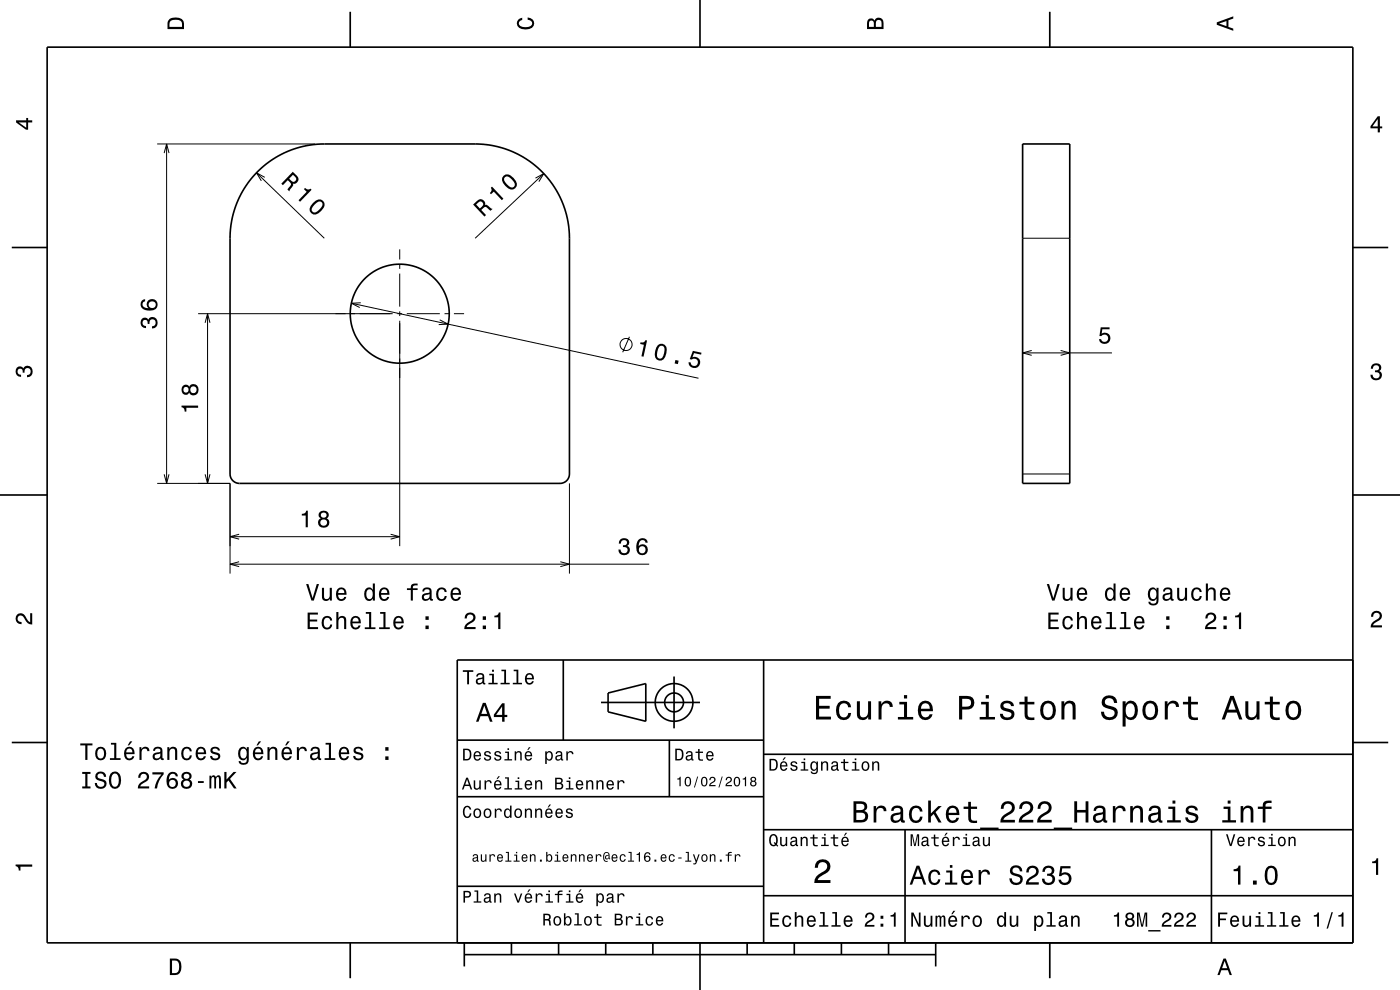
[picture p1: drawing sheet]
<svg xmlns="http://www.w3.org/2000/svg" width="297mm" height="210mm" viewBox="0 0 297 210" stroke-linecap="round" stroke-linejoin="round" font-family="sans-serif">
<g fill="none" stroke="#000" stroke-width=".21">
<path d="M33.3 30.5h33.5M34.8 32.5l.5-2 .6 2M35.3 30.5v72M54.4 36.7l14.4 13.8M56.2 37.6l-1.8-.9 1 1.7M113.6 37.8l1.8-1-1.1 1.7M115.4 36.8l-14.6 13.7M84.8 52.9v2.1M84.8 56v1M84.8 58v7M216.9 50.5h10M42 66.5h41.3"/>
<path d="M43.5 68.5l.5-2 .5 2M44 66.5v36M74.5 64.3l73.7 15.9M76.5 64.2l-2 .1 1.8 .9M84.3 66.5h1M84.8 66v1M84.8 68v47.8M86.3 66.5h7M93.3 67.8l1.8 1-2 .1M94.3 66.5h1M96.3 66.5h2.2M133.5 71.4l-1.4 3.3"/>
<path d="M216.9 74.9h19M218.9 74.3l-2 .6 2 .5M225 74.3l1.9 .6-1.9 .5M33.3 102.5h15.5v19.2M34.8 100.6l.5 1.9 .6-1.9M43.5 100.6l.5 1.9 .5-1.9M48.8 119.7h88.9M48.8 113.8h36M50.7 119.2l-1.9 .5 1.9 .5M50.7 113.3l-1.9 .5 1.9 .6M82.9 113.3l1.9 .5-1.9 .6M118.9 119.2l1.9 .5-1.9 .5"/>
<path d="M120.8 102.5v19.2M216.9 100.5h10"/>
<circle cx="132.8" cy="73.1" r="1.28"/>
</g>
<g fill="none" stroke="#000" stroke-width=".35">
<path d="M10 10h277v190h-277zM74.3 2.5v7.5M148.5 0v10M222.7 2.5v7.5M54.6 36.4l2.9-2.4 1.7-1 2-1 3.9-1.1 3.7-.4h32.2l2.2 .2 3.2 .6 3 1.2 2.8 1.6 2.4 1.9 2.3 2.6 1.9 3.2 1.3 3.3 .6 3.4 .1 52a2 2 0 0 1-2 2h-68a2.01 2.01 0 0 1-2-2l.1-51.6 .5-3.2 1.1-3.3 1.7-3.1zM216.9 30.5h10v72h-10zM2.5 52.5h7.5M287 52.5h7.5M0 105h10M287 105h10M119.5 140v17M162 140v60"/>
<path d="M287 140h-190v60M2.5 157.5h7.5M97 157h65M127.5 149h21M129 147l8-2v8l-8-2zM142 157v12M143 143.5v11M287 157.5h7.5M97 169h65M162 176h125M162 160h125M192 176v24"/>
<path d="M257 176v24M97 188h65M162 190h125M74.3 200v7.5M98.5 202.5h100M98.5 200v5M108.5 200v2.5M118.5 200v2.5M128.5 200v2.5M138.5 200v2.5M148.5 200v10M158.5 200v2.5"/>
<path d="M168.5 200v2.5M178.5 200v2.5M188.5 200v2.5M198.5 200v5M222.7 200v7.5"/>
<circle cx="84.8" cy="66.5" r="10.5"/>
<circle cx="143" cy="149" r="2"/>
<circle cx="143" cy="149" r="4"/>
</g>
<g fill="#000">
<path d="M36 4a2.18 2.18 0 0 0-.5 2.2h3.5v-1.2a1.43 1.43 0 0 0-1.7-1.3zM36.3 4.4a2.15 2.15 0 0 1 2.2 .3l.1 1h-2.6v-1z" fill-rule="evenodd"/>
<path d="M109.9 4.2l.9-.4v.4a.7 .7 0 0 0-.7 .5 .7 .7 0 0 0 .3 .8 1.7 1.7 0 0 0 2.5-.5 .9 .9 0 0 0-1-.8v-.5a1.24 1.24 0 0 1 1.4 1.1 1.24 1.24 0 0 1-1 1.4 2.22 2.22 0 0 1-2.5-.7l-.2-.5z" fill-rule="evenodd"/>
<path d="M184.2 4.2l-.3 .7v1.3h3.5v-1.3a.98 .98 0 0 0-.7-1.1 .98 .98 0 0 0-1.2 .6 .84 .84 0 0 0-1.3-.2zM184.5 4.5a.54 .54 0 0 1 .6-.1 .54 .54 0 0 1 .3 .6v.7h-1zM185.9 4.4a.62 .62 0 0 1 .8-.1 .62 .62 0 0 1 .3 .6v.8h-1.2z" fill-rule="evenodd"/>
<path d="M258.1 4.7v.6l3.5 1.2v-.4l-1-.4v-1.4l1-.4v-.4zM258.6 5l1.6-.5v1z" fill-rule="evenodd"/>
<path d="M3.4 25.5v.5l2.1 1.5h.5v-1.5h.8v-.5h-.8v-.5h-.4v.5zM4 26h1.6v1.1z" fill-rule="evenodd"/>
<path d="M62.1 36.4l-2.4 2.6 .3 .3 1-1.1a.84 .84 0 0 1 .5 1.3l-.5 .7 .4 .4 .8-1.3-.1-.3a.97 .97 0 0 0 1.1-.6 .97 .97 0 0 0-.2-1.1zM62.2 37.1a1.08 1.08 0 0 1 .6 1 .6 .6 0 0 1-.5 .5 .6 .6 0 0 1-.6-.3l-.4-.4z" fill-rule="evenodd"/>
<path d="M292.3 24.7l-1.6 2.1v.4h1.6v.9h.4v-.9h.5v-.4h-.5v-2.1zM292.3 25.2v1.6h-1.1z" fill-rule="evenodd"/>
<path d="M64.7 39.9l-.2 .2 .6 .6-1.8 1.8 .4 .3 2.4-2.5-.2-.3a.77 .77 0 0 1-1.2-.1zM66.4 43.1a1.41 1.41 0 0 0-.4 2.1 1.42 1.42 0 0 0 2.1-.5 1.51 1.51 0 0 0 .4-2.1 1.43 1.43 0 0 0-2.1 .5zM66.7 43.4l.9-.6a.63 .63 0 0 1 .6 .1 .63 .63 0 0 1 .2 .6 2.72 2.72 0 0 1-1.8 1.6l-.5-.5v-.3z" fill-rule="evenodd"/>
<path d="M100.4 43.4l2.4 2.5 .3-.3-1-1.1a1.09 1.09 0 0 1 1-.6l1 .8 .4-.4-1.2-.9-.4 .1a.97 .97 0 0 0-.5-1.1 .97 .97 0 0 0-1.2 .2zM101 43.4a1.08 1.08 0 0 1 1.1-.6 .6 .6 0 0 1 .4 .5 .6 .6 0 0 1-.3 .6l-.4 .3z" fill-rule="evenodd"/>
<path d="M104.1 39.8a.77 .77 0 0 1-.2 1.2l.3 .2 .6-.5 1.7 1.8 .3-.4-2.4-2.5zM106.8 37.3a1.43 1.43 0 0 0 .4 2.1 1.41 1.41 0 0 0 2.1 .5 1.41 1.41 0 0 0-.3-2.1 1.51 1.51 0 0 0-2.2-.5zM107.1 37.6l.3-.2a2.37 2.37 0 0 1 1.8 1.9l-.5 .5a2.38 2.38 0 0 1-1.8-1.9z" fill-rule="evenodd"/>
<path d="M30.1 67.7a1.17 1.17 0 0 0-.2 1.2 1.17 1.17 0 0 0 1.1 .7v-.4a.62 .62 0 0 1-.8-.4 .62 .62 0 0 1 .3-.8 .62 .62 0 0 1 .8 .2v.5h.4a.72 .72 0 0 1 .5-.9 .72 .72 0 0 1 .9 .5 .72 .72 0 0 1-.5 .9h-.4v.5a1.18 1.18 0 0 0 1.2-1.5 1.18 1.18 0 0 0-1.8-.6l-.1 .2a.86 .86 0 0 0-1.4-.1zM30.1 63.8a1.33 1.33 0 0 0-.1 1.4 1.33 1.33 0 0 0 1.3 .7 1.63 1.63 0 0 0 2.1-1.3 1.15 1.15 0 0 0-1.5-1.1 1.15 1.15 0 0 0-.4 1.9 1.02 1.02 0 0 1-1.3-.8 .58 .58 0 0 1 .6-.7v-.4zM31.5 64.7a.75 .75 0 0 1 1.5 0 .75 .75 0 0 1-1.5 0z" fill-rule="evenodd"/>
<path d="M135.9 72.6l-.1 .4 .8 .1-.5 2.5 .4 .1 .8-3.5h-.4a.77 .77 0 0 1-1 .4zM139.6 73.2a2.66 2.66 0 0 0-.3 3.1 1.14 1.14 0 0 0 1.8-.6 2.3 2.3 0 0 0-.1-2.5l-.4-.3h-.6zM139.8 73.6a.63 .63 0 0 1 .7-.3 .63 .63 0 0 1 .4 .5 2.75 2.75 0 0 1-.7 2.3l-.6-.2a2.29 2.29 0 0 1 .2-2.3zM143.3 76.4l-.2 .7 .7 .1 .2-.7zM147 74.4l-.7 1.8 .4 .1a.8 .8 0 0 1 1.3 0 .8 .8 0 0 1-.4 1.2 .8 .8 0 0 1-1.1-.6l-.4-.1a1.21 1.21 0 0 0 1.2 1.3 1.21 1.21 0 0 0 1.2-1.4 1.21 1.21 0 0 0-1.6-.9l.3-.9 1.5 .3 .1-.4z" fill-rule="evenodd"/>
<path d="M233.5 69.4h1.9v.4h-1.6l-.1 1a1.21 1.21 0 0 1 1.8 .6 1.21 1.21 0 0 1-.9 1.6 1.21 1.21 0 0 1-1.5-1.1h.5a.79 .79 0 0 0 1.1 .5 .79 .79 0 0 0 .4-1 .79 .79 0 0 0-1.2-.3l-.3 .2h-.4z" fill-rule="evenodd"/>
<path d="M291.1 77.4a1.08 1.08 0 0 1 1.4-.2 1.08 1.08 0 0 1 .4 1.2l-.3 .3a1.06 1.06 0 0 1 .5 1.3 1.06 1.06 0 0 1-1.2 .7 1.1 1.1 0 0 1-1.2-1.2h.5a.71 .71 0 0 0 1 .8 .71 .71 0 0 0 .1-1.3h-.6v-.4a.61 .61 0 0 0 .8-.3 .61 .61 0 0 0-.2-.8 .61 .61 0 0 0-.9 .2l-.1 .5h-.5z" fill-rule="evenodd"/>
<path d="M3.6 78a.86 .86 0 0 1 1.4 .2 1.06 1.06 0 0 1 1.2-.6 1.06 1.06 0 0 1 .7 1.2 1.1 1.1 0 0 1-1.2 1.2v-.4a.71 .71 0 0 0 .8-1 .71 .71 0 0 0-1.3-.1v.6h-.4a.61 .61 0 0 0-.3-.8 .61 .61 0 0 0-.8 .2 .61 .61 0 0 0 .2 .8l.6 .2v.4a1.15 1.15 0 0 1-1.2-.6 1.15 1.15 0 0 1 .3-1.3z" fill-rule="evenodd"/>
<path d="M38.5 86v.4a.77 .77 0 0 1 .7 .9h.3v-.8h2.5v-.5zM38.8 81.9a1.1 1.1 0 0 0-.2 1.2 1.1 1.1 0 0 0 1.1 .6l.4-.4a1.11 1.11 0 0 0 1.6 .4 1.11 1.11 0 0 0 .3-1.5 1.03 1.03 0 0 0-.9-.7 1.03 1.03 0 0 0-1 .5l-.1-.2a.85 .85 0 0 0-1.2 .1zM40.3 82.7a.75 .75 0 0 1 1.5 0 .75 .75 0 0 1-1.5 0zM38.9 82.7a.6 .6 0 0 1 1.2 0 .6 .6 0 0 1-1.2 0z" fill-rule="evenodd"/>
<path d="M64 109v.4h.8v2.4h.5v-3.5h-.3a.77 .77 0 0 1-1 .7zM67.9 108.6a.84 .84 0 0 0 .1 1.4 1.11 1.11 0 0 0-.4 1.5 1.11 1.11 0 0 0 1.6 .4 1.03 1.03 0 0 0 .7-.9 1.03 1.03 0 0 0-.6-1 .89 .89 0 0 0 .4-1.1 .89 .89 0 0 0-1-.6zM67.9 110.9a.75 .75 0 0 1 1.5 0 .75 .75 0 0 1-1.5 0zM68.1 109.3a.59 .59 0 0 1 1.1 0 .59 .59 0 0 1-1.1 0z" fill-rule="evenodd"/>
<path d="M131.6 114.5l-.3 .8h.4a.62 .62 0 0 1 .4-.8 .62 .62 0 0 1 .7 .3 .62 .62 0 0 1-.2 .8l-.4 .1v.4a.72 .72 0 0 1 .9 .4 .72 .72 0 0 1-.5 .9 .72 .72 0 0 1-.9-.5v-.3h-.5a1.18 1.18 0 0 0 1.5 1.2 1.18 1.18 0 0 0 .6-1.9l-.2-.1a.9 .9 0 0 0 .3-1.1 .9 .9 0 0 0-1-.5zM135.5 114.4l-.4 .9a1.75 1.75 0 0 0 1.1 2.5 1.15 1.15 0 0 0 1.2-1.6 1.15 1.15 0 0 0-1.9-.4 1.03 1.03 0 0 1 .8-1.2 .58 .58 0 0 1 .6 .5h.5a1.12 1.12 0 0 0-.7-.9 1.12 1.12 0 0 0-1.2 .2zM135.5 116.6a.75 .75 0 0 1 1.4 0 .75 .75 0 0 1-1.4 0z" fill-rule="evenodd"/>
<path d="M3.6 130.4a1.22 1.22 0 0 1 2 .7l.4 .6 .4 .3v-1.9h.4v2.4a1.8 1.8 0 0 1-1.7-1.4 .71 .71 0 0 0-.9-.5 .71 .71 0 0 0-.5 .8 .71 .71 0 0 0 .9 .5v.5a1.18 1.18 0 0 1-1.2-.7 1.18 1.18 0 0 1 .2-1.3z" fill-rule="evenodd"/>
<path d="M65.3 129.9v3.5h2.2v-.4h-1.8v-1.2h1.6v-.4h-1.6v-1h1.7v-.5zM68.5 131a1.53 1.53 0 0 0 .9 2.5 1.06 1.06 0 0 0 1.1-1h-.4a.67 .67 0 0 1-.7 .6 .67 .67 0 0 1-.7-.6 1.11 1.11 0 0 1 .7-1.5 .6 .6 0 0 1 .6 .6h.5a1.09 1.09 0 0 0-.8-.9 1.09 1.09 0 0 0-1.2 .3zM71.3 129.8v3.6h.5v-1.5a.63 .63 0 0 1 .5-.9 .63 .63 0 0 1 .7 .8v1.6h.5v-1.7a.88 .88 0 0 0-.6-1 .88 .88 0 0 0-1.1 .4v-1.3zM74.6 131a1.54 1.54 0 0 0 .8 2.5 1.06 1.06 0 0 0 1.1-.8h-.4l-.3 .3-.3 .1a.76 .76 0 0 1-.7-.9h1.7a1.17 1.17 0 0 0-.4-1.4 1.17 1.17 0 0 0-1.5 .2zM75 131.2a.66 .66 0 0 1 .8-.1 .66 .66 0 0 1 .3 .7h-1.3zM77.6 129.8v.4h.7v2.9h-.9v.3h2.3v-.3h-1v-3.3zM80.6 129.8v.4h.7v2.9h-.9v.3h2.3v-.3h-.9v-3.3zM83.7 131a1.54 1.54 0 0 0 .8 2.5 1.06 1.06 0 0 0 1.1-.8h-.4l-.3 .3-.3 .1a.76 .76 0 0 1-.7-.9h1.8a1.16 1.16 0 0 0-.5-1.4 1.16 1.16 0 0 0-1.5 .2zM84.1 131.2a.66 .66 0 0 1 .8-.1 .66 .66 0 0 1 .3 .7h-1.3zM90.3 132.7v.7h.7v-.7zM90.3 130.7v.8h.7v-.8z" fill-rule="evenodd"/>
<path d="M64.9 123.9l1.2 3.5h.5l1.1-3.5h-.5l-.9 3-.9-3zM68.3 124.7v1.8a.89 .89 0 0 0 .6 1 .89 .89 0 0 0 1.1-.5v.4h.4v-2.7h-.4v1.6a.65 .65 0 0 1-.4 .7 .65 .65 0 0 1-.8-.3l-.1-2zM71.6 125a1.54 1.54 0 0 0 .8 2.5 1.06 1.06 0 0 0 1.1-.9h-.5l-.2 .4-.4 .1a.76 .76 0 0 1-.7-.9h1.8a1.16 1.16 0 0 0-.5-1.4 1.16 1.16 0 0 0-1.4 .2zM71.9 125.2a.66 .66 0 0 1 .8-.1 .66 .66 0 0 1 .4 .7h-1.4zM77.5 125a1.57 1.57 0 0 0 .8 2.5l.5-.1 .3-.4v.4h.4v-3.6h-.4v1.3a.89 .89 0 0 0-1.6-.1zM77.9 125.3a.62 .62 0 0 1 .7-.3 .62 .62 0 0 1 .4 .6 1.12 1.12 0 0 1-.6 1.5 1.19 1.19 0 0 1-.5-1.8zM80.7 125a1.55 1.55 0 0 0 .8 2.5 1.06 1.06 0 0 0 1.1-.9h-.5l-.2 .4-.4 .1a.76 .76 0 0 1-.7-.9h1.8a1.17 1.17 0 0 0-.5-1.4 1.17 1.17 0 0 0-1.4 .2zM81 125.2a.66 .66 0 0 1 .8-.1 .66 .66 0 0 1 .4 .7h-1.4zM86.3 124.8v.4h.8v2.2h.5v-2.2h1v-.4h-1a.5 .5 0 0 1 .6-.6h.4v-.4a1.04 1.04 0 0 0-1.5 .7v.3zM89.9 124.8l-.3 .7h.4a.55 .55 0 0 1 .7-.6 .55 .55 0 0 1 .3 .8l-.2 .1a1 1 0 0 0-1 .2 1 1 0 0 0-.3 1 .93 .93 0 0 0 1.7 0l.1 .4h.5v-.3l-.2-.1v-1.6a1.02 1.02 0 0 0-.7-.8 1.02 1.02 0 0 0-1 .2zM90 126.3l1.1-.3a.77 .77 0 0 1-.2 .9 .77 .77 0 0 1-.9 .1zM92.8 125a1.53 1.53 0 0 0 .9 2.5 1.07 1.07 0 0 0 1.1-1.1h-.5a.67 .67 0 0 1-.6 .7 .67 .67 0 0 1-.7-.6 1.11 1.11 0 0 1 .7-1.5 .6 .6 0 0 1 .6 .6h.5a1.09 1.09 0 0 0-.8-1 1.09 1.09 0 0 0-1.2 .4zM95.9 125a1.55 1.55 0 0 0 .8 2.5 1.06 1.06 0 0 0 1.1-.9h-.5l-.2 .4-.4 .1a.76 .76 0 0 1-.7-.9h1.8a1.17 1.17 0 0 0-.5-1.4 1.17 1.17 0 0 0-1.4 .2zM96.2 125.2a.66 .66 0 0 1 .8-.1 .66 .66 0 0 1 .3 .7h-1.3z" fill-rule="evenodd"/>
<path d="M98.9 130.2l-.3 1h.4a.71 .71 0 0 1 .5-.9 .71 .71 0 0 1 .9 .5 .71 .71 0 0 1-.5 .9 1.8 1.8 0 0 0-1.4 1.7h2.4v-.4h-1.9a2.23 2.23 0 0 1 1.5-1.1 1.13 1.13 0 0 0 .1-1.7 1.13 1.13 0 0 0-1.7 0zM102.4 132.7v.7h.7v-.7zM102.4 130.7v.8h.7v-.8zM104.9 130.6v.4h.8v2.4h.5v-3.5h-.4a.77 .77 0 0 1-.9 .7z" fill-rule="evenodd"/>
<path d="M222.4 129.9v3.5h2.2v-.4h-1.7v-1.2h1.5v-.4h-1.5v-1h1.7v-.5zM225.7 131a1.53 1.53 0 0 0 .8 2.5 1.07 1.07 0 0 0 1.1-1h-.4a.67 .67 0 0 1-.6 .6 .67 .67 0 0 1-.7-.6 1.11 1.11 0 0 1 .6-1.5 .6 .6 0 0 1 .7 .6h.4a1.09 1.09 0 0 0-.7-.9 1.09 1.09 0 0 0-1.2 .3zM228.5 129.8v3.6h.4v-1.5a.63 .63 0 0 1 .6-.9 .63 .63 0 0 1 .6 .8v1.6h.5v-1.7a.88 .88 0 0 0-.6-1 .88 .88 0 0 0-1.1 .4v-1.3zM231.8 131a1.54 1.54 0 0 0 .8 2.5 1.06 1.06 0 0 0 1-.8h-.4l-.2 .3-.4 .1a.76 .76 0 0 1-.7-.9h1.8a1.16 1.16 0 0 0-.5-1.4 1.16 1.16 0 0 0-1.4 .2zM232.1 131.2a.66 .66 0 0 1 .8-.1 .66 .66 0 0 1 .3 .7h-1.3zM234.7 129.8v.4h.7v2.9h-.9v.3h2.3v-.3h-.9v-3.3zM237.8 129.8v.4h.7v2.9h-.9v.3h2.2v-.3h-.9v-3.3zM240.9 131a1.54 1.54 0 0 0 .8 2.5 1.05 1.05 0 0 0 1-.8h-.4l-.2 .3-.4 .1a.76 .76 0 0 1-.7-.9h1.8a1.16 1.16 0 0 0-.5-1.4 1.16 1.16 0 0 0-1.4 .2zM241.2 131.2a.66 .66 0 0 1 .8-.1 .66 .66 0 0 1 .3 .7h-1.3zM247.4 132.7v.7h.7v-.7zM247.4 130.7v.8h.7v-.8z" fill-rule="evenodd"/>
<path d="M222.1 123.9l1.1 3.5h.5l1.1-3.5h-.5l-.8 3-.9-3zM225.4 124.7v1.8a.89 .89 0 0 0 .7 1 .89 .89 0 0 0 1-.5v.4h.4v-2.7h-.4v1.6a.65 .65 0 0 1-.4 .7 .65 .65 0 0 1-.8-.3v-2zM228.7 125a1.55 1.55 0 0 0 .8 2.5 1.06 1.06 0 0 0 1.1-.9h-.4l-.3 .4-.3 .1a.76 .76 0 0 1-.7-.9h1.7a1.17 1.17 0 0 0-.4-1.4 1.17 1.17 0 0 0-1.5 .2zM229.1 125.2a.66 .66 0 0 1 .8-.1 .66 .66 0 0 1 .3 .7h-1.3zM234.7 125a1.57 1.57 0 0 0 .7 2.5l.5-.1 .3-.4v.4h.5v-3.6h-.5v1.3a.89 .89 0 0 0-1.5-.1zM235 125.3a.62 .62 0 0 1 .7-.3 .62 .62 0 0 1 .5 .6 1.12 1.12 0 0 1-.7 1.5 1.19 1.19 0 0 1-.5-1.8zM237.8 125a1.54 1.54 0 0 0 .8 2.5 1.06 1.06 0 0 0 1.1-.9h-.4l-.2 .4-.4 .1a.76 .76 0 0 1-.7-.9h1.8a1.17 1.17 0 0 0-.5-1.4 1.17 1.17 0 0 0-1.5 .2zM238.2 125.2a.66 .66 0 0 1 .8-.1 .66 .66 0 0 1 .3 .7h-1.3zM243.8 125a1.58 1.58 0 0 0 .8 2.5l.4-.1 .3-.4a.73 .73 0 0 1-.3 1 .73 .73 0 0 1-1-.4h-.4a1.1 1.1 0 0 0 1.3 .9 1.1 1.1 0 0 0 .9-1.2v-2.6h-.5v.4l-.3-.4a.9 .9 0 0 0-1.2 .3zM244.1 125.3a.63 .63 0 0 1 .7-.3 .63 .63 0 0 1 .5 .6 1.11 1.11 0 0 1-.7 1.5 1.19 1.19 0 0 1-.5-1.8zM247 124.8l-.3 .7h.4a.55 .55 0 0 1 .7-.6 .55 .55 0 0 1 .4 .8l-.2 .1a1 1 0 0 0-1.1 .2 1 1 0 0 0-.2 1 .93 .93 0 0 0 1.6 0l.1 .4h.6v-.3l-.3-.1v-1.6a1.02 1.02 0 0 0-1.7-.6zM247.2 126.3l1.1-.3a.77 .77 0 0 1-.2 .9 .77 .77 0 0 1-.9 .1zM249.7 124.7v1.8a.89 .89 0 0 0 .6 1 .89 .89 0 0 0 1.1-.5v.4h.4v-2.7h-.4v1.6a.65 .65 0 0 1-.4 .7 .65 .65 0 0 1-.8-.3v-2zM253 125a1.53 1.53 0 0 0 .8 2.5 1.06 1.06 0 0 0 1.1-1.1h-.4a.67 .67 0 0 1-.6 .7 .67 .67 0 0 1-.7-.6 1.12 1.12 0 0 1 .7-1.5 .6 .6 0 0 1 .6 .6h.4a1.09 1.09 0 0 0-.7-1 1.09 1.09 0 0 0-1.2 .4zM255.8 123.8v3.6h.5v-1.6a.63 .63 0 0 1 .3-.7 .63 .63 0 0 1 .8 .3l.1 2h.4v-1.8a.88 .88 0 0 0-.6-1 .88 .88 0 0 0-1 .5v-1.3zM259.1 125a1.55 1.55 0 0 0 .8 2.5 1.06 1.06 0 0 0 1.1-.9h-.5l-.2 .4-.4 .1a.76 .76 0 0 1-.7-.9h1.8a1.17 1.17 0 0 0-.5-1.4 1.17 1.17 0 0 0-1.4 .2zM259.4 125.2a.66 .66 0 0 1 .8-.1 .66 .66 0 0 1 .4 .7h-1.4z" fill-rule="evenodd"/>
<path d="M256 130.2l-.3 1h.5a.71 .71 0 0 1 .5-.9 .71 .71 0 0 1 .8 .6 .71 .71 0 0 1-.5 .8 1.8 1.8 0 0 0-1.4 1.7h2.4v-.4h-1.9a2.23 2.23 0 0 1 1.5-1.1 1.13 1.13 0 0 0 .1-1.7 1.13 1.13 0 0 0-1.7 0zM259.5 132.7v.7h.7v-.7zM259.5 130.7v.8h.7v-.8zM262 130.6v.4h.8v2.4h.5v-3.5h-.4a.77 .77 0 0 1-.9 .7z" fill-rule="evenodd"/>
<path d="M291.2 129.9a1.18 1.18 0 0 1 1.9 .3 1.18 1.18 0 0 1-1 1.7l-.5 .3-.3 .5h1.9v.4h-2.4a1.8 1.8 0 0 1 1.4-1.8 .71 .71 0 0 0 .5-.8 .71 .71 0 0 0-.9-.5 .71 .71 0 0 0-.5 .8h-.4z" fill-rule="evenodd"/>
<path d="M98.2 158.8v2.5h.9a1.37 1.37 0 0 0 .7-2.2 1.56 1.56 0 0 0-1.6-.3zM98.6 159.1a.98 .98 0 0 1 1.1 .7 .98 .98 0 0 1-.6 1.2h-.5zM100.7 159.6a1.04 1.04 0 0 0-.2 1.2 1.04 1.04 0 0 0 1 .5l.5-.5h-.3l-.4 .3a.54 .54 0 0 1-.5-.7h1.3a.83 .83 0 0 0-.4-.9 .83 .83 0 0 0-1 .1zM100.9 159.7l.2-.1a.47 .47 0 0 1 .5 .1 .47 .47 0 0 1 .1 .5h-.9zM102.9 159.5l-.2 .1a.69 .69 0 0 0 .9 .9l.2 .1a.43 .43 0 0 1-.4 .5 .43 .43 0 0 1-.4-.4h-.3a.74 .74 0 0 0 .9 .7 .74 .74 0 0 0 .5-1l-1-.4a.38 .38 0 0 1 .3-.5 .38 .38 0 0 1 .4 .4h.3a.78 .78 0 0 0-1.2-.4zM105.1 159.5l-.2 .1a.69 .69 0 0 0 .9 .9l.2 .1a.43 .43 0 0 1-.4 .5 .43 .43 0 0 1-.5-.4h-.3a.74 .74 0 0 0 .9 .7 .74 .74 0 0 0 .5-1l-.9-.4a.38 .38 0 0 1 .3-.5 .38 .38 0 0 1 .4 .4h.3a.77 .77 0 0 0-1.2-.4zM107.2 159.4v.3h.5v1.3h-.7v.3h1.6v-.3h-.6v-1.6zM107.7 158.7v.4h.3v-.4zM109.2 159.4v1.9h.3v-1.1a.45 .45 0 0 1 .4-.6 .45 .45 0 0 1 .5 .5v1.2h.3v-1.3a.63 .63 0 0 0-.5-.7 .63 .63 0 0 0-.7 .4v-.3zM112.2 158.5l-.4 .6h.3l.5-.6zM111.5 159.6a1.04 1.04 0 0 0-.2 1.2 1.04 1.04 0 0 0 1.1 .5l.5-.5h-.3l-.5 .3a.54 .54 0 0 1-.5-.7h1.3a.83 .83 0 0 0-.4-.9 .83 .83 0 0 0-1 .1zM111.8 159.7l.1-.1a.48 .48 0 0 1 .5 .1 .48 .48 0 0 1 .2 .5h-1zM115.7 159.4v2.7h.3v-1.1a.66 .66 0 0 0 .7 .4 .66 .66 0 0 0 .5-.6 .91 .91 0 0 0 0-1.1 .91 .91 0 0 0-1-.3l-.2 .3v-.3zM116.1 159.8a.45 .45 0 0 1 .5-.2 .45 .45 0 0 1 .3 .4 .65 .65 0 0 1 .1 .8 .65 .65 0 0 1-.7 .2 .98 .98 0 0 1-.2-1.2zM118.1 159.5l-.2 .4h.3a.39 .39 0 0 1 .4-.3 .39 .39 0 0 1 .3 .5h-.1a.65 .65 0 0 0-1 .4 .65 .65 0 0 0 .6 .9l.6-.3 .1 .2h.4v-.2l-.2-.1v-1.1a.72 .72 0 0 0-.5-.6 .72 .72 0 0 0-.7 .2zM118.2 160.6l.8-.3a.55 .55 0 0 1-.2 .7 .55 .55 0 0 1-.6 0zM120.1 159.4v1.9h.4v-1.1a.47 .47 0 0 1 .2-.6 .47 .47 0 0 1 .6 .2v.2h.4a.64 .64 0 0 0-.5-.7 .64 .64 0 0 0-.8 .4v-.3z" fill-rule="evenodd"/>
<path d="M98.2 142.2v.3h.9v2.7h.4v-2.7h.9v-.3zM101.3 143l-.3 .5h.4a.47 .47 0 0 1 .5-.4 .47 .47 0 0 1 .4 .6l-.2 .1a.84 .84 0 0 0-1 .2 .84 .84 0 0 0 0 1.1 .9 .9 0 0 0 1.3-.2l.1 .2 .5 .1v-.3l-.3-.1v-1.3a.87 .87 0 0 0-1.4-.5zM101.4 144.3l.9-.3a.66 .66 0 0 1-.1 .7 .66 .66 0 0 1-.8 .1zM103.8 142.9v.3h.6v1.6h-.8v.4h2v-.4h-.8v-1.9zM104.4 142.1v.4h.4v-.4zM106.4 142.1v.3h.6v2.4h-.8v.4h1.9v-.4h-.7v-2.7zM109 142.1v.3h.6v2.4h-.8v.4h1.9v-.4h-.7v-2.7zM111.6 143.1a1.32 1.32 0 0 0 .7 2.1 .9 .9 0 0 0 .9-.7h-.3l-.2 .3-.4 .1a.65 .65 0 0 1-.6-.8h1.6a1 1 0 0 0-.4-1.2 1 1 0 0 0-1.3 .2zM111.9 143.3a.57 .57 0 0 1 .7-.1 .57 .57 0 0 1 .3 .6h-1.2z" fill-rule="evenodd"/>
<path d="M102.4 149.1l-1.4 4h.5l.4-1.2h1.6l.4 1.2h.6l-1.5-4zM102.7 149.7l.7 1.7h-1.3zM106.5 149.2l-1.7 2.4v.5h1.7v1h.5v-1h.6v-.5h-.6v-2.4zM106.5 149.9v1.7h-1.3z" fill-rule="evenodd"/>
<path d="M143.2 158.8v2.5h.9a1.37 1.37 0 0 0 .7-2.2 1.56 1.56 0 0 0-1.6-.3zM143.6 159.1a.98 .98 0 0 1 1.1 .7 .98 .98 0 0 1-.6 1.2h-.5zM145.7 159.5l-.2 .4h.3a.39 .39 0 0 1 .5-.3 .39 .39 0 0 1 .3 .5h-.2a.65 .65 0 0 0-.9 .4 .65 .65 0 0 0 .5 .9l.7-.3v.2h.4v-.2l-.1-.1-.1-1.1a.73 .73 0 0 0-.4-.6 .73 .73 0 0 0-.8 .2zM145.8 160.6l.8-.3a.55 .55 0 0 1-.1 .7 .55 .55 0 0 1-.7 0zM148.1 158.9v.5h-.5v.3h.5v1.3a.75 .75 0 0 0 1 .4v-.3a.48 .48 0 0 1-.7-.3v-1.1h.7v-.3h-.7v-.5zM150 159.6a1.04 1.04 0 0 0-.2 1.2 1.04 1.04 0 0 0 1.1 .5l.5-.5h-.4l-.4 .3a.54 .54 0 0 1-.5-.7h1.3a.83 .83 0 0 0-.4-.9 .83 .83 0 0 0-1 .1zM150.3 159.7l.1-.1a.48 .48 0 0 1 .5 .1 .48 .48 0 0 1 .2 .5h-1z" fill-rule="evenodd"/>
<path d="M173.1 147.6v5h3.2v-.6h-2.5v-1.7h2.2v-.6h-2.2v-1.5h2.4v-.6zM177.8 149.2a2.59 2.59 0 0 0 .5 3.4 1.58 1.58 0 0 0 2.3-1.4h-.6a.95 .95 0 0 1-.9 1 .95 .95 0 0 1-1-.9 1.59 1.59 0 0 1 .9-2.1 .85 .85 0 0 1 .9 .8h.7a1.56 1.56 0 0 0-1.1-1.3 1.56 1.56 0 0 0-1.7 .5zM181.8 148.8v2.5a1.27 1.27 0 0 0 .9 1.4 1.27 1.27 0 0 0 1.5-.7v.6h.6v-3.8h-.6v2.2a.92 .92 0 0 1-.6 1.1 .92 .92 0 0 1-1.2-.4v-2.9zM186.4 148.8v3.8h.6v-2.2a.95 .95 0 0 1 .5-1.1 .95 .95 0 0 1 1.2 .3l.1 .4h.6a1.28 1.28 0 0 0-1-1.4 1.28 1.28 0 0 0-1.4 .8v-.6zM190.8 148.9v.5h1v2.7h-1.3v.5h3.2v-.5h-1.3v-3.2zM191.8 147.4v.8h.6v-.8zM195.1 149.2a2.62 2.62 0 0 0 .5 3.4 1.57 1.57 0 0 0 2.2-1.1h-.6l-.3 .5-.5 .2a1.08 1.08 0 0 1-1-1.3h2.5a1.66 1.66 0 0 0-.7-2 1.66 1.66 0 0 0-2.1 .3zM195.6 149.5a.94 .94 0 0 1 1.2-.2 .94 .94 0 0 1 .5 1h-1.9zM203.5 147.6v5h.6v-2.1h.8a1.47 1.47 0 0 0 1.8-1.2 1.47 1.47 0 0 0-1.5-1.7zM204.1 148.2a1.6 1.6 0 0 1 1.8 .5 .86 .86 0 0 1 0 .9 .86 .86 0 0 1-.9 .3h-.9zM208.1 148.9v.5h1v2.7h-1.3v.5h3.3v-.5h-1.3v-3.2zM209.1 147.4v.8h.7v-.8zM212.6 148.9a1.08 1.08 0 0 0-.3 1.2 1.08 1.08 0 0 0 1 .7l1.1 .4a.57 .57 0 0 1 .2 .6 .57 .57 0 0 1-.5 .4 .96 .96 0 0 1-1.4-.8h-.6a1.6 1.6 0 0 0 1.3 1.4 1.6 1.6 0 0 0 1.7-.8 1.13 1.13 0 0 0-1-1.6l-1.1-.3-.2-.4a.87 .87 0 0 1 .9-.5 .87 .87 0 0 1 .8 .6h.6a1.41 1.41 0 0 0-2.1-1.1zM217.4 147.8v1.1h-1.1v.5h1.1v2.6l.2 .4 .4 .3h1.4v-.5a.97 .97 0 0 1-1.4-.5v-2.3h1.4v-.5h-1.4v-1.1zM221.1 149.2a2.56 2.56 0 0 0 .5 3.4 1.72 1.72 0 0 0 1.8-.2 1.72 1.72 0 0 0 .6-1.7 1.7 1.7 0 0 0-.9-1.9 1.7 1.7 0 0 0-2 .4zM221.6 149.6a.96 .96 0 0 1 1-.4 .96 .96 0 0 1 .7 .8 1.59 1.59 0 0 1-1 2.2 1.19 1.19 0 0 1-1-1.5zM225.2 148.8v3.8h.6v-2.2a.97 .97 0 0 1 .5-1.1 .97 .97 0 0 1 1.1 .2l.1 .7v2.4h.7v-2.5a1.27 1.27 0 0 0-.9-1.4 1.27 1.27 0 0 0-1.5 .6v-.5zM234.1 147.9a1.38 1.38 0 0 0-.3 1.5 1.38 1.38 0 0 0 1.3 .9 1.25 1.25 0 0 1 1.4 .9 1.15 1.15 0 0 1-1.3 .9 1.15 1.15 0 0 1-1-1.1h-.7a1.8 1.8 0 0 0 1.7 1.8 1.8 1.8 0 0 0 1.9-1.6 1.46 1.46 0 0 0-1.5-1.4l-.6-.2a.83 .83 0 0 1-.5-1.1 .83 .83 0 0 1 1.2-.3l.5 .5 .1 .4h.7a1.67 1.67 0 0 0-1-1.6 1.67 1.67 0 0 0-1.9 .4zM238.2 148.8v5.3h.6v-2.1a1.32 1.32 0 0 0 1.4 .7 1.32 1.32 0 0 0 1.1-1.1 2.43 2.43 0 0 0-.8-2.8 1.21 1.21 0 0 0-1.7 .5v-.5zM239.1 149.6a.9 .9 0 0 1 .9-.4 .9 .9 0 0 1 .7 .8 1.61 1.61 0 0 1-.9 2.2 1.18 1.18 0 0 1-1-1.5zM242.8 149.2a2.56 2.56 0 0 0 .5 3.4 1.72 1.72 0 0 0 1.8-.2 1.72 1.72 0 0 0 .6-1.7 1.7 1.7 0 0 0-.9-1.9 1.7 1.7 0 0 0-2 .4zM243.3 149.6a.96 .96 0 0 1 1-.4 .96 .96 0 0 1 .7 .8 1.59 1.59 0 0 1-1 2.2 1.19 1.19 0 0 1-1-1.5zM247.1 148.8v3.8h.6v-2.2a.95 .95 0 0 1 .5-1.1 .95 .95 0 0 1 1.2 .3l.1 .4h.6a1.28 1.28 0 0 0-1-1.4 1.28 1.28 0 0 0-1.4 .8v-.6zM252 147.8v1.1h-1v.5h1l.1 2.6 .2 .4 .4 .3h1.4v-.5a.97 .97 0 0 1-1.4-.5v-2.3h1.4v-.5h-1.4v-1.1zM261 147.6l-1.8 5h.6l.6-1.4h2l.5 1.4h.7l-1.9-5zM261.4 148.3l.7 2.2h-1.5zM264.2 148.8v2.5a1.27 1.27 0 0 0 .9 1.4 1.27 1.27 0 0 0 1.5-.7v.6h.6v-3.8h-.6v2.2a.92 .92 0 0 1-.6 1.1 .92 .92 0 0 1-1.1-.4l-.1-2.9zM269.4 147.8v1.1h-1.1v.5h1.1v2.6l.2 .4 .4 .3 .7 .1 .8-.1v-.5a.97 .97 0 0 1-1.4-.5l-.1-2.3h1.5v-.5h-1.5v-1.1zM273.1 149.2a2.56 2.56 0 0 0 .6 3.4 1.72 1.72 0 0 0 1.8-.2 1.72 1.72 0 0 0 .6-1.7 1.7 1.7 0 0 0-.9-1.9 1.7 1.7 0 0 0-2.1 .4zM273.6 149.6a.96 .96 0 0 1 1-.4 .96 .96 0 0 1 .7 .8 1.59 1.59 0 0 1-.9 2.2 1.19 1.19 0 0 1-1.1-1.5z" fill-rule="evenodd"/>
<path d="M17 157.7v.4h1.1v3.1h.5v-3.1h1v-.4zM20.5 158.8a1.53 1.53 0 0 0 .9 2.5 1.48 1.48 0 0 0 1.1-1.5 1.48 1.48 0 0 0-1.1-1.4l-.5 .1zM20.8 159.1a.67 .67 0 0 1 .7-.3 .67 .67 0 0 1 .5 .6 1.11 1.11 0 0 1-.6 1.5 1.17 1.17 0 0 1-.6-1.8zM23.5 157.6v.3h.7v2.9h-.9v.4h2.3v-.4h-.9v-3.2zM27.6 157.3l-.5 .8h.3l.7-.8zM26.6 158.8a1.54 1.54 0 0 0 .8 2.5 1.05 1.05 0 0 0 1.1-.9h-.4l-.3 .4-.3 .1a.76 .76 0 0 1-.7-.9h1.7a1.16 1.16 0 0 0-.4-1.4 1.16 1.16 0 0 0-1.5 .2zM27 159a.66 .66 0 0 1 .8-.1 .66 .66 0 0 1 .3 .7h-1.3zM29.6 158.5v2.7h.4v-1.6a.66 .66 0 0 1 .4-.7 .66 .66 0 0 1 .8 .2l.1 .2h.4a.89 .89 0 0 0-.7-.9 .89 .89 0 0 0-1 .5v-.4zM32.7 158.6l-.2 .7h.4a.55 .55 0 0 1 .7-.6 .55 .55 0 0 1 .3 .8l-.2 .1a1 1 0 0 0-1 .2 1 1 0 0 0-.3 1 .93 .93 0 0 0 1.7 0l.1 .4h.5v-.3l-.2-.1v-1.6a1.02 1.02 0 0 0-1.8-.6zM32.9 160.1l1.1-.3a.77 .77 0 0 1-.2 .9 .77 .77 0 0 1-.9 .1zM35.5 158.5v2.7h.4v-1.6a.63 .63 0 0 1 .4-.7 .63 .63 0 0 1 .8 .3l.1 2h.4v-1.8a.89 .89 0 0 0-.6-1 .89 .89 0 0 0-1.1 .5v-.4zM38.8 158.8a1.53 1.53 0 0 0 .8 2.5 1.06 1.06 0 0 0 1.1-1.1h-.4a.67 .67 0 0 1-.7 .7 .67 .67 0 0 1-.7-.6 1.12 1.12 0 0 1 .7-1.5 .6 .6 0 0 1 .7 .6h.4a1.09 1.09 0 0 0-.8-1 1.09 1.09 0 0 0-1.1 .4zM41.8 158.8a1.54 1.54 0 0 0 .8 2.5 1.05 1.05 0 0 0 1.1-.9h-.5l-.2 .4-.4 .1a.76 .76 0 0 1-.6-.9h1.7a1.16 1.16 0 0 0-.5-1.4 1.16 1.16 0 0 0-1.4 .2zM42.1 159a.66 .66 0 0 1 .8-.1 .66 .66 0 0 1 .4 .7h-1.3zM44.9 158.6a.76 .76 0 0 0-.2 .9 .76 .76 0 0 0 .7 .5l.9 .3a.63 .63 0 0 1-.6 .6 .63 .63 0 0 1-.7-.5h-.4a1.07 1.07 0 0 0 1.2 .9 1.07 1.07 0 0 0 .9-1.2l-.4-.4-1.1-.3a.54 .54 0 0 1 .4-.7 .54 .54 0 0 1 .6 .5h.5a1.03 1.03 0 0 0-.7-.8 1.03 1.03 0 0 0-1.1 .2zM50.8 158.8a1.57 1.57 0 0 0 .8 2.5l.4-.1 .4-.4a.73 .73 0 0 1-.4 1 .73 .73 0 0 1-.9-.4h-.5a1.1 1.1 0 0 0 1.3 .9 1.1 1.1 0 0 0 .9-1.2v-2.6h-.4v.4l-.4-.4a.9 .9 0 0 0-1.2 .3zM51.1 159.1a.63 .63 0 0 1 .7-.3 .63 .63 0 0 1 .5 .6 1.11 1.11 0 0 1-.7 1.5 1.2 1.2 0 0 1-.5-1.8zM54.9 157.3l-.5 .8h.3l.7-.8zM53.9 158.8a1.54 1.54 0 0 0 .8 2.5 1.06 1.06 0 0 0 1.1-.9h-.4l-.2 .4-.4 .1a.76 .76 0 0 1-.7-.9h1.8a1.17 1.17 0 0 0-.5-1.4 1.17 1.17 0 0 0-1.5 .2zM54.3 159a.66 .66 0 0 1 .8-.1 .66 .66 0 0 1 .3 .7h-1.3zM56.7 158.5v2.7h.5v-1.6a.63 .63 0 0 1 .4-.7 .63 .63 0 0 1 .8 .3v2h.4v-1.8a.89 .89 0 0 0-.6-1 .89 .89 0 0 0-1 .5v-.4zM61 157.3l-.5 .8h.3l.7-.8zM60 158.8a1.55 1.55 0 0 0 .8 2.5 1.06 1.06 0 0 0 1.1-.9h-.4l-.3 .4-.3 .1a.76 .76 0 0 1-.7-.9h1.7a1.17 1.17 0 0 0-.4-1.4 1.17 1.17 0 0 0-1.5 .2zM60.4 159a.66 .66 0 0 1 .8-.1 .66 .66 0 0 1 .3 .7h-1.3zM63 158.5v2.7h.4v-1.6a.66 .66 0 0 1 .4-.7 .66 .66 0 0 1 .8 .2l.1 .2h.4a.89 .89 0 0 0-.7-.9 .89 .89 0 0 0-1 .5v-.4zM66.1 158.6l-.2 .7h.4a.55 .55 0 0 1 .7-.6 .55 .55 0 0 1 .3 .8l-.2 .1a1 1 0 0 0-1 .2 1 1 0 0 0-.3 1 .93 .93 0 0 0 1.7 0l.1 .4h.5v-.3l-.2-.1v-.2v-1.4a1.02 1.02 0 0 0-1.8-.6zM66.3 160.1l1.1-.3a.77 .77 0 0 1-.2 .9 .77 .77 0 0 1-.9 .1l-.1-.4zM69.1 157.6v.3h.7v2.9h-.9v.4h2.2v-.4h-.9v-3.2zM72.2 158.8a1.54 1.54 0 0 0 .8 2.5 1.06 1.06 0 0 0 1-.9h-.4l-.2 .4-.4 .1a.76 .76 0 0 1-.7-.9h1.8a1.16 1.16 0 0 0-.5-1.4 1.16 1.16 0 0 0-1.4 .2zM72.5 159a.66 .66 0 0 1 .8-.1 .66 .66 0 0 1 .3 .7h-1.3zM75.2 158.6a.76 .76 0 0 0-.2 .9 .76 .76 0 0 0 .7 .5l.9 .3a.63 .63 0 0 1-.6 .6 .63 .63 0 0 1-.6-.5h-.5a1.07 1.07 0 0 0 1.2 .9 1.07 1.07 0 0 0 .9-1.2l-.4-.4-1.1-.3a.54 .54 0 0 1 .5-.7 .54 .54 0 0 1 .6 .5h.4a1.03 1.03 0 0 0-.7-.8 1.03 1.03 0 0 0-1.1 .2zM81.7 160.4v.8h.7v-.8zM81.7 158.5v.7h.7v-.7z" fill-rule="evenodd"/>
<path d="M17.4 163.7v.5h.7v2.6h-.7v.4h1.8v-.4h-.6v-2.6h.6v-.5zM20.5 163.9a.96 .96 0 0 0-.3 1.1 .96 .96 0 0 0 1 .6 .77 .77 0 0 1 .9 .9 .83 .83 0 0 1-.9 .4 .83 .83 0 0 1-.6-.8h-.5a1.21 1.21 0 0 0 1.5 1.3 1.21 1.21 0 0 0 .7-1.9l-.8-.3a.71 .71 0 0 1-.8-.6 .7 .7 0 0 1 .7-.5 .7 .7 0 0 1 .7 .7h.4a1.17 1.17 0 0 0-.7-1.1 1.17 1.17 0 0 0-1.3 .2zM23.4 164.1a2.53 2.53 0 0 0 .5 3.1 1.21 1.21 0 0 0 1.7-.9 1.94 1.94 0 0 0-.9-2.6l-.8 .1zM24.1 164.2l.3-.1a1.7 1.7 0 0 1 .3 2.7l-.3 .1a1.69 1.69 0 0 1-.3-2.7zM29.6 164l-.3 1h.5a.71 .71 0 0 1 .5-.9 .71 .71 0 0 1 .8 .6 .71 .71 0 0 1-.5 .8 1.8 1.8 0 0 0-1.4 1.7h2.4v-.4h-1.9a2.2 2.2 0 0 1 1.5-1.1 1.13 1.13 0 0 0 .1-1.7 1.13 1.13 0 0 0-1.7 0zM32.3 163.8v.5h1.9a5.2 5.2 0 0 0-1.4 2.9h.5a5.3 5.3 0 0 1 1.4-3v-.4zM35.9 164l-.5 .8a1.75 1.75 0 0 0 1.2 2.5 1.15 1.15 0 0 0 1.1-1.5 1.15 1.15 0 0 0-1.9-.4 1.02 1.02 0 0 1 .8-1.3 .58 .58 0 0 1 .7 .6h.4a1.12 1.12 0 0 0-.7-.9 1.12 1.12 0 0 0-1.1 .2zM35.8 166.2a.75 .75 0 0 1 1.5 0 .75 .75 0 0 1-1.5 0zM38.8 164a.84 .84 0 0 0 .1 1.4 1.11 1.11 0 0 0-.4 1.5 1.11 1.11 0 0 0 1.6 .4 1.03 1.03 0 0 0 .7-1 1.03 1.03 0 0 0-.6-.9 .89 .89 0 0 0 .4-1.1 .89 .89 0 0 0-1-.6zM38.9 166.3a.71 .71 0 0 1 1.4 0 .71 .71 0 0 1-1.4 0zM39 164.7a.59 .59 0 0 1 1.1 0 .59 .59 0 0 1-1.1 0zM42 165.7v.4h1.2v-.4zM44.4 164.5v2.7h.4v-1.8l.2-.6h.3l.1 .3 .1 2.1h.3l.1-2 .3-.4 .2 .1 .1 .4v1.9h.4v-1.8a.69 .69 0 0 0-.6-1l-.5 .4-.2-.3-.3-.1-.5 .4v-.3zM47.6 163.7v3.5h.5v-1.2l.4-.4 1.1 1.6h.6l-1.4-2 1.4-1.5h-.7l-1.4 1.7v-1.7z" fill-rule="evenodd"/>
<path d="M98.9 165l-.9 2.5h.3l.3-.8h1l.2 .8h.4l-.9-2.5zM99.1 165.3l.4 1.1h-.8zM100.5 165.5v1.3a.63 .63 0 0 0 .4 .7 .63 .63 0 0 0 .8-.3v.3h.3v-2h-.3v1.2a.46 .46 0 0 1-.3 .5 .46 .46 0 0 1-.6-.2v-1.5zM102.8 165.5v2h.3v-1.1a.47 .47 0 0 1 .3-.6 .47 .47 0 0 1 .6 .2v.1h.3a.64 .64 0 0 0-.5-.6 .64 .64 0 0 0-.7 .4v-.4zM105.7 164.7l-.4 .6h.3l.5-.6zM105 165.7a1.04 1.04 0 0 0-.2 1.2 1.04 1.04 0 0 0 1.1 .6l.5-.6h-.4l-.4 .4a.54 .54 0 0 1-.5-.7h1.3a.83 .83 0 0 0-.4-1 .83 .83 0 0 0-1 .1zM105.3 165.9l.1-.1a.48 .48 0 0 1 .5 .1 .48 .48 0 0 1 .2 .4h-1zM107.1 164.9v.2h.5v2.1h-.6v.3h1.6v-.3h-.6v-2.3zM109.3 165.6v.3h.5v1.3h-.6v.3h1.6v-.3h-.6v-1.6zM109.8 164.9v.3h.4v-.3zM111.5 165.7a1.04 1.04 0 0 0-.2 1.2 1.04 1.04 0 0 0 1.1 .6l.5-.6h-.3l-.5 .4a.54 .54 0 0 1-.5-.7h1.3a.83 .83 0 0 0-.4-1 .83 .83 0 0 0-1 .1zM111.8 165.9l.1-.1a.48 .48 0 0 1 .5 .1 .48 .48 0 0 1 .2 .4h-1zM113.5 165.5v2h.3v-1.1a.45 .45 0 0 1 .3-.6 .45 .45 0 0 1 .6 .2v1.5h.3v-1.3a.63 .63 0 0 0-.4-.7 .63 .63 0 0 0-.8 .3v-.3zM117.8 165v2.5h.9a.7 .7 0 0 0 .8-.6 .7 .7 0 0 0-.4-.8 .61 .61 0 0 0 .3-.7 .61 .61 0 0 0-.7-.4zM118.1 165.3h.5a.38 .38 0 0 1 .5 .4 .38 .38 0 0 1-.5 .3h-.5zM118.1 166.3h.5a.44 .44 0 0 1 .6 .4 .44 .44 0 0 1-.5 .5h-.6zM120.2 165.6v.3h.5v1.3h-.7v.3h1.6v-.3h-.6v-1.6zM120.7 164.9v.3h.3v-.3zM122.4 165.7a1.04 1.04 0 0 0-.2 1.2 1.04 1.04 0 0 0 1 .6l.5-.6h-.3l-.4 .4a.54 .54 0 0 1-.5-.7h1.2a.83 .83 0 0 0-.3-1 .83 .83 0 0 0-1 .1zM122.6 165.9l.2-.1a.48 .48 0 0 1 .5 .1 .48 .48 0 0 1 .1 .4h-.9zM124.4 165.5v2h.3v-1.1a.45 .45 0 0 1 .4-.7 .45 .45 0 0 1 .4 .6v1.2h.4v-1.3a.63 .63 0 0 0-.5-.7 .63 .63 0 0 0-.7 .3v-.3zM126.5 165.5v2h.3v-1.1a.45 .45 0 0 1 .4-.7 .45 .45 0 0 1 .5 .6v1.2h.3v-1.3a.63 .63 0 0 0-.4-.7 .63 .63 0 0 0-.8 .3v-.3zM128.9 165.7a1.04 1.04 0 0 0-.2 1.2 1.04 1.04 0 0 0 1 .6l.5-.6h-.3l-.4 .4a.54 .54 0 0 1-.5-.7h1.2a.83 .83 0 0 0-.3-1 .83 .83 0 0 0-1 .1zM129.1 165.9l.2-.1a.48 .48 0 0 1 .5 .1 .48 .48 0 0 1 .1 .4h-.9zM131 165.5v2h.3v-1.1a.47 .47 0 0 1 .3-.6 .47 .47 0 0 1 .6 .2v.1h.3a.64 .64 0 0 0-.5-.6 .64 .64 0 0 0-.7 .4v-.4z" fill-rule="evenodd"/>
<path d="M98.4 171.2a1.45 1.45 0 0 0 .7 2.3 .94 .94 0 0 0 .9-1h-.3a.59 .59 0 0 1-.8 .7 1.31 1.31 0 0 1 .2-2l.3 .1 .2 .4h.4a.85 .85 0 0 0-.6-.8 .85 .85 0 0 0-1 .3zM100.6 171.7a1.04 1.04 0 0 0-.1 1.3 1.04 1.04 0 0 0 1.1 .5 1.04 1.04 0 0 0 .5-1.3 1.04 1.04 0 0 0-1.2-.7zM100.9 171.9a.48 .48 0 0 1 .5-.1 .48 .48 0 0 1 .3 .4 .66 .66 0 0 1 0 .7 .66 .66 0 0 1-.7 .3 .98 .98 0 0 1-.1-1.3zM102.8 171.7a1.04 1.04 0 0 0-.2 1.3 1.04 1.04 0 0 0 1.2 .5 1.04 1.04 0 0 0 .5-1.3 1.04 1.04 0 0 0-1.2-.7zM103 171.9a.48 .48 0 0 1 .5-.1 .48 .48 0 0 1 .4 .4 .66 .66 0 0 1 0 .7 .66 .66 0 0 1-.7 .3 .97 .97 0 0 1-.2-1.3zM105 171.5v2h.3v-1.1a.47 .47 0 0 1 .2-.6 .47 .47 0 0 1 .6 .2l.1 .1h.3a.64 .64 0 0 0-.5-.6 .64 .64 0 0 0-.7 .4v-.4zM107.1 171.7a1.06 1.06 0 0 0-.2 1.2 1.06 1.06 0 0 0 .9 .6l.4-.3v.3h.3v-2.6h-.3v.9a.63 .63 0 0 0-1.1-.1zM107.4 171.9a.44 .44 0 0 1 .4-.1 .44 .44 0 0 1 .4 .4 .65 .65 0 0 1 0 .7 .65 .65 0 0 1-.7 .3l-.2-.4zM109.3 171.7a1.04 1.04 0 0 0-.1 1.3 1.04 1.04 0 0 0 1.1 .5 1.04 1.04 0 0 0 .5-1.3 1.04 1.04 0 0 0-1.2-.7zM109.5 171.9a.48 .48 0 0 1 .6-.1 .48 .48 0 0 1 .3 .4 .66 .66 0 0 1 0 .7 .66 .66 0 0 1-.7 .3 .98 .98 0 0 1-.2-1.3zM111.4 171.5v2h.3v-1.1a.45 .45 0 0 1 .3-.7 .45 .45 0 0 1 .5 .6v1.2h.4v-1.3a.63 .63 0 0 0-.5-.7 .63 .63 0 0 0-.7 .3v-.3zM113.5 171.5v2h.3v-1.1a.45 .45 0 0 1 .3-.6 .45 .45 0 0 1 .6 .2v1.5h.3v-1.3a.63 .63 0 0 0-.4-.7 .63 .63 0 0 0-.8 .3v-.3zM116.5 170.7l-.3 .6h.2l.5-.6zM115.9 171.7a1.04 1.04 0 0 0-.2 1.2 1.04 1.04 0 0 0 1 .6l.5-.6h-.3l-.4 .4a.54 .54 0 0 1-.5-.7h1.2a.83 .83 0 0 0-.3-1 .83 .83 0 0 0-1 .1zM116.1 171.9l.2-.1a.47 .47 0 0 1 .4 .1 .47 .47 0 0 1 .2 .4h-.9zM118 171.7a1.04 1.04 0 0 0-.2 1.2 1.04 1.04 0 0 0 1.1 .6l.5-.6h-.3l-.5 .4a.53 .53 0 0 1-.5-.7h1.3a.83 .83 0 0 0-.3-1 .83 .83 0 0 0-1.1 .1zM118.3 171.9l.1-.1a.47 .47 0 0 1 .5 .1 .47 .47 0 0 1 .2 .4h-1zM120.2 171.6l-.1 .2a.69 .69 0 0 0 .8 .9l.3 .1a.43 .43 0 0 1-.4 .5 .43 .43 0 0 1-.5-.4h-.3a.74 .74 0 0 0 .9 .7 .74 .74 0 0 0 .5-1.1l-1-.3a.38 .38 0 0 1 .3-.5 .38 .38 0 0 1 .5 .3h.3a.77 .77 0 0 0-1.3-.4z" fill-rule="evenodd"/>
<path d="M143.7 165.1v.3h.4v1.4h.3v-2zM145.4 165a1.16 1.16 0 0 0 .5 1.8 1.16 1.16 0 0 0 .5-1.8 .63 .63 0 0 0-1 0zM145.7 165.1l.2-.1a.98 .98 0 0 1 0 1.6l-.2-.1-.2-.3v-.7zM147.9 164.7l-.7 2.3h.2l.7-2.3zM148.9 165a1.15 1.15 0 0 0 .5 1.8 1.16 1.16 0 0 0 .5-1.8 .63 .63 0 0 0-1 0zM149.2 165.1l.2-.1a.98 .98 0 0 1 0 1.6l-.2-.1-.2-.3v-.7zM150.7 164.9l-.2 .6h.2a.4 .4 0 0 1 .3-.5 .4 .4 0 0 1 .5 .3 .4 .4 0 0 1-.3 .5l-.1 .1a.95 .95 0 0 0-.7 .9h1.4v-.3h-1.1l.5-.4a.67 .67 0 0 0 .5-1 .67 .67 0 0 0-1-.2zM153.1 164.7l-.7 2.3h.2l.7-2.3zM154.1 164.9l-.2 .6h.3a.4 .4 0 0 1 .3-.5 .4 .4 0 0 1 .5 .3 .4 .4 0 0 1-.3 .5l-.2 .1a.93 .93 0 0 0-.6 .9h1.4v-.3h-1.1l.5-.4a.67 .67 0 0 0 .5-1 .67 .67 0 0 0-1.1-.2zM155.8 165a1.15 1.15 0 0 0 .5 1.8 1.16 1.16 0 0 0 .5-1.8 .63 .63 0 0 0-1 0zM156.1 165.1l.2-.1a.98 .98 0 0 1 0 1.6l-.2-.1-.2-.3v-.7zM157.6 165.1v.3h.4v1.4h.3v-2zM159.4 164.9l-.2 .5 .2 .3a.62 .62 0 0 0-.1 .9 .62 .62 0 0 0 1 0 .62 .62 0 0 0-.1-.9 .57 .57 0 0 0 0-.9 .57 .57 0 0 0-.8 .1zM159.4 166.2a.41 .41 0 0 1 .8 0 .41 .41 0 0 1-.8 0zM159.5 165.3a.34 .34 0 0 1 .6 0 .34 .34 0 0 1-.6 0z" fill-rule="evenodd"/>
<path d="M163.2 161v2.5h.9a1.37 1.37 0 0 0 .7-2.2 1.58 1.58 0 0 0-1.6-.3zM163.6 161.3a.98 .98 0 0 1 1.1 .7 .98 .98 0 0 1-.6 1.2h-.5zM166.4 160.7l-.4 .6h.2l.5-.6zM165.7 161.7a1.04 1.04 0 0 0-.2 1.2 1.04 1.04 0 0 0 1 .6l.5-.6h-.3l-.4 .4a.54 .54 0 0 1-.5-.7h1.3a.83 .83 0 0 0-.4-1 .83 .83 0 0 0-1 .1zM165.9 161.9l.2-.1a.48 .48 0 0 1 .5 .1 .48 .48 0 0 1 .1 .4h-.9zM167.9 161.6l-.2 .2a.68 .68 0 0 0 .9 .9l.2 .1a.43 .43 0 0 1-.4 .5 .43 .43 0 0 1-.4-.4h-.3a.74 .74 0 0 0 .9 .7 .74 .74 0 0 0 .5-1.1l-1-.3a.38 .38 0 0 1 .3-.5 .38 .38 0 0 1 .4 .4l.3-.1a.78 .78 0 0 0-1.2-.4zM170 161.6v.3h.5v1.3h-.7v.3h1.7v-.3h-.7v-1.6zM170.5 160.9v.3h.3v-.3zM172.1 161.7a1.06 1.06 0 0 0-.2 1.2 1.06 1.06 0 0 0 .9 .6l.4-.3a.52 .52 0 0 1-.2 .7 .52 .52 0 0 1-.7-.3h-.3a.78 .78 0 0 0 .9 .6 .78 .78 0 0 0 .6-.8v-1.9h-.3v.4l-.2-.3a.64 .64 0 0 0-.9 .1zM172.4 161.9a.45 .45 0 0 1 .4-.1 .45 .45 0 0 1 .4 .4 .65 .65 0 0 1 0 .7 .65 .65 0 0 1-.7 .3l-.2-.4zM174.2 161.5v2h.3v-1.1a.45 .45 0 0 1 .3-.6 .45 .45 0 0 1 .5 .2l.1 1.5h.3v-1.3a.63 .63 0 0 0-.5-.7 .63 .63 0 0 0-.7 .3v-.3zM176.6 161.6l-.2 .5h.3a.39 .39 0 0 1 .4-.4 .39 .39 0 0 1 .3 .6h-.1a.65 .65 0 0 0-1 .4 .65 .65 0 0 0 .6 .8l.6-.3 .1 .2 .4 .1-.2-.4v-1a.73 .73 0 0 0-1.2-.5zM176.7 162.7l.8-.2a.55 .55 0 0 1-.2 .6 .55 .55 0 0 1-.6 .1zM178.9 161v.6h-.5v.3h.5l.1 1.3a.75 .75 0 0 0 1 .3v-.3a.48 .48 0 0 1-.7-.2v-1.1h.7v-.3h-.7v-.6zM180.8 161.6v.3h.5v1.3h-.6v.3h1.6v-.3h-.6v-1.6zM181.3 160.9v.3h.4v-.3zM183 161.7a1.04 1.04 0 0 0-.2 1.3 1.04 1.04 0 0 0 1.2 .5 1.04 1.04 0 0 0 .4-1.3 1.04 1.04 0 0 0-1.2-.7zM183.2 161.9a.48 .48 0 0 1 .5-.1 .48 .48 0 0 1 .4 .4 .66 .66 0 0 1 0 .7 .66 .66 0 0 1-.7 .3 .98 .98 0 0 1-.2-1.3zM185 161.5v2h.3v-1.1a.45 .45 0 0 1 .3-.6 .45 .45 0 0 1 .6 .2v1.5h.3v-1.3a.63 .63 0 0 0-.4-.7 .63 .63 0 0 0-.8 .3v-.3z" fill-rule="evenodd"/>
<path d="M163.4 177.2a1.45 1.45 0 0 0 .7 2.3l.5-.2 .3 .3 .2-.2-.3-.3a1.53 1.53 0 0 0-.5-2.2l-.6 .1zM163.8 177.3l.3-.1a1.21 1.21 0 0 1 .5 1.7l-.3-.3-.2 .2 .3 .3a.45 .45 0 0 1-.7-.1 1.62 1.62 0 0 1 .1-1.7zM165.5 177.5v1.3a.63 .63 0 0 0 .4 .7 .63 .63 0 0 0 .8-.3v.3h.3v-2h-.3v1.2a.46 .46 0 0 1-.3 .5 .46 .46 0 0 1-.6-.2v-1.5zM167.9 177.6l-.2 .5h.3a.39 .39 0 0 1 .5-.4 .39 .39 0 0 1 .2 .6h-.1a.65 .65 0 0 0-.9 .4 .65 .65 0 0 0 .5 .8l.6-.3 .1 .2 .4 .1v-.3h-.2v-1.1a.73 .73 0 0 0-1.2-.5zM168 178.7l.8-.2a.55 .55 0 0 1-.2 .6 .55 .55 0 0 1-.6 .1zM169.8 177.5v2h.4v-1.1a.45 .45 0 0 1 .2-.6 .45 .45 0 0 1 .6 .2v1.5h.3v-1.3a.63 .63 0 0 0-.4-.7 .63 .63 0 0 0-.8 .3v-.3zM172.4 177v.6h-.5v.3h.5l.1 1.3a.75 .75 0 0 0 1 .3v-.3a.49 .49 0 0 1-.7-.2v-1.1h.7v-.3h-.7v-.6zM174.3 177.6v.3h.5v1.3h-.6v.3h1.6v-.3h-.6v-1.6zM174.8 176.9v.3h.4v-.3zM176.8 177v.6h-.6v.3h.6v1.3a.74 .74 0 0 0 1 .3v-.3a.49 .49 0 0 1-.7-.2v-1.1h.7v-.3h-.7v-.6zM179.4 176.7l-.4 .6h.2l.5-.6zM178.7 177.7a1.04 1.04 0 0 0-.2 1.2 1.04 1.04 0 0 0 1 .6l.5-.6h-.3l-.4 .4a.54 .54 0 0 1-.5-.7h1.3a.83 .83 0 0 0-.4-1 .83 .83 0 0 0-1 .1zM178.9 177.9l.2-.1a.48 .48 0 0 1 .5 .1 .48 .48 0 0 1 .1 .4h-.9z" fill-rule="evenodd"/>
<path d="M181.1 170v4.5h1.7a1.26 1.26 0 0 0 1.3-1 1.26 1.26 0 0 0-.7-1.5 1.1 1.1 0 0 0 .5-1.3 1.1 1.1 0 0 0-1.2-.7zM181.7 170.5h.9a.68 .68 0 0 1 .8 .7 .68 .68 0 0 1-.9 .6h-.8zM181.7 172.4h.9a.78 .78 0 0 1 1 .7 .78 .78 0 0 1-.9 .8h-1zM185.3 171v3.5h.6v-2a.85 .85 0 0 1 .5-1 .85 .85 0 0 1 1 .3l.1 .3h.6a1.15 1.15 0 0 0-.9-1.2 1.15 1.15 0 0 0-1.3 .7v-.6zM189.4 171.2l-.3 .3v.5h.5a.71 .71 0 0 1 .8-.7 .71 .71 0 0 1 .5 1l-.2 .1a1.47 1.47 0 0 0-1.8 1.2 .93 .93 0 0 0 1.1 1l.6-.2 .5-.4 .1 .4 .7 .1v-.5h-.3v-2.1a1.31 1.31 0 0 0-2.2-.7zM189.6 173.1l1.4-.4a.99 .99 0 0 1-.2 1.1 .99 .99 0 0 1-1.2 .1l-.1-.4zM193.2 171.4a1.96 1.96 0 0 0 1.1 3.2 1.36 1.36 0 0 0 1.4-1.4h-.5a.86 .86 0 0 1-.8 .9 .86 .86 0 0 1-.9-.8 1.44 1.44 0 0 1 .8-1.9 .77 .77 0 0 1 .8 .7h.6a1.4 1.4 0 0 0-1-1.2 1.4 1.4 0 0 0-1.5 .5zM196.9 169.8v4.7h.6v-1.3l.6-.5 1 1.8h.6l-1.2-2.2 1.3-1.3h-.7l-1.6 1.6v-2.8zM201 171.4a1.98 1.98 0 0 0 1.1 3.2 1.36 1.36 0 0 0 1.4-1.1h-.6l-.3 .4-.5 .2a.97 .97 0 0 1-.9-1.2h2.3a1.5 1.5 0 0 0-.6-1.8 1.5 1.5 0 0 0-1.9 .3zM201.5 171.6a.85 .85 0 0 1 1-.1 .85 .85 0 0 1 .4 .9h-1.7zM205.4 170.1v1h-1v.5h1v2.3l.2 .4 .4 .2 .6 .1h.7v-.5a.88 .88 0 0 1-1.3-.5v-2h1.3v-.5h-1.3v-1zM207.9 175.5v.5h3.9v-.5zM212.7 170.4l-.3 .4-.1 .8h.6a.91 .91 0 0 1 .7-1.1 .91 .91 0 0 1 1.1 .6 .91 .91 0 0 1-.7 1.1 2.33 2.33 0 0 0-1.8 2.3h3.1v-.6h-2.4a2.19 2.19 0 0 1 1.4-1.2 1.47 1.47 0 0 0 .8-2.2 1.47 1.47 0 0 0-2.4-.1zM216.6 170.4l-.3 .4-.1 .8h.6a.91 .91 0 0 1 .7-1.1 .91 .91 0 0 1 1.1 .6 .91 .91 0 0 1-.7 1.1 2.32 2.32 0 0 0-1.8 2.3h3.1v-.6h-2.4a2.17 2.17 0 0 1 1.4-1.2 1.47 1.47 0 0 0 .8-2.2 1.47 1.47 0 0 0-2.4-.1zM220.5 170.4l-.3 .4-.1 .8h.6a.91 .91 0 0 1 .7-1.1 .91 .91 0 0 1 1.1 .6 .91 .91 0 0 1-.7 1.1 2.33 2.33 0 0 0-1.8 2.3h3.1v-.6h-2.4a2.19 2.19 0 0 1 1.4-1.2 1.47 1.47 0 0 0 .8-2.2 1.47 1.47 0 0 0-2.4-.1zM223.5 175.5v.5h4v-.5zM227.9 170v4.5h.6v-2.1h1.8v2.1h.6v-4.5h-.6v1.8h-1.8v-1.8zM232.3 171.2l-.2 .3-.1 .5h.5a.71 .71 0 0 1 .9-.7 .71 .71 0 0 1 .5 1l-.3 .1a1.46 1.46 0 0 0-1.7 1.2 .93 .93 0 0 0 1 1l.6-.2 .5-.4 .2 .4 .7 .1v-.5h-.3l-.1-2.1a1.31 1.31 0 0 0-2.2-.7zM232.6 173.1l1.4-.4a.99 .99 0 0 1-.3 1.1 .99 .99 0 0 1-1.1 .1l-.2-.4zM236.1 171v3.5h.6v-2a.85 .85 0 0 1 .4-1 .85 .85 0 0 1 1.1 .3v.3h.6a1.15 1.15 0 0 0-.9-1.2 1.15 1.15 0 0 0-1.3 .7v-.6zM239.8 171v3.5h.5v-2a.81 .81 0 0 1 .5-1 .81 .81 0 0 1 1.1 .4v2.6h.6v-2.3a1.14 1.14 0 0 0-.8-1.3 1.14 1.14 0 0 0-1.4 .6v-.5zM244 171.2l-.2 .3-.1 .5h.5a.71 .71 0 0 1 .9-.7 .71 .71 0 0 1 .5 1l-.3 .1a1.46 1.46 0 0 0-1.7 1.2 .93 .93 0 0 0 1 1l.6-.2 .5-.4 .2 .4 .7 .1v-.5h-.3l-.1-2.1a1.31 1.31 0 0 0-2.2-.7zM244.3 173.1l1.4-.4a.99 .99 0 0 1-.3 1.1 .99 .99 0 0 1-1.1 .1l-.2-.4zM247.9 171.1v.5h.9v2.4h-1.2v.5h2.9v-.5h-1.2v-2.9zM248.7 169.8v.7h.6v-.7zM251.9 171.2a.97 .97 0 0 0-.3 1 .97 .97 0 0 0 .9 .7l1 .3a.51 .51 0 0 1 .1 .5 .51 .51 0 0 1-.4 .3 .86 .86 0 0 1-1.2-.6h-.6a1.42 1.42 0 0 0 1.4 1.2 1.42 1.42 0 0 0 1.4-1.2 1.01 1.01 0 0 0-1-1l-1-.2-.1-.3a.78 .78 0 0 1 .8-.5 .78 .78 0 0 1 .7 .5h.5a1.26 1.26 0 0 0-1.8-1zM259.6 171.1v.5h.9v2.4h-1.2v.5h2.9v-.5h-1.2v-2.9zM260.4 169.8v.7h.7v-.7zM263.2 171v3.5h.6v-2a.82 .82 0 0 1 .5-1 .82 .82 0 0 1 1 .4v2.6h.6v-2.3a1.14 1.14 0 0 0-.8-1.3 1.14 1.14 0 0 0-1.4 .6v-.5zM266.8 171.1v.5h1.1v2.9h.6v-2.9h1.3v-.5h-1.3a.64 .64 0 0 1 .8-.8h.5v-.5a1.34 1.34 0 0 0-1.9 1v.3z" fill-rule="evenodd"/>
<path d="M193.2 177v2.5h.3v-2.3l.4 2.3h.3l.5-2.3v2.3h.3v-2.5h-.5l-.4 2.2-.5-2.2zM195.7 177.6l-.2 .5h.3a.39 .39 0 0 1 .5-.4 .39 .39 0 0 1 .3 .6h-.2a.65 .65 0 0 0-.9 .4 .65 .65 0 0 0 .5 .8l.7-.3v.2l.4 .1v-.3h-.1l-.1-1.1a.73 .73 0 0 0-1.2-.5zM195.8 178.7l.8-.2a.55 .55 0 0 1-.1 .6 .55 .55 0 0 1-.7 .1zM198.1 177v.6h-.5v.3h.5v1.3a.74 .74 0 0 0 1 .3v-.3a.49 .49 0 0 1-.7-.2v-1.1h.7v-.3h-.7v-.6zM200.7 176.7l-.4 .6h.3l.5-.6zM200 177.7a1.04 1.04 0 0 0-.2 1.2 1.04 1.04 0 0 0 1.1 .6l.5-.6h-.4l-.4 .4a.54 .54 0 0 1-.5-.7h1.3a.83 .83 0 0 0-.4-1 .83 .83 0 0 0-1 .1zM200.3 177.9l.1-.1a.48 .48 0 0 1 .5 .1 .48 .48 0 0 1 .2 .4h-1zM202.1 177.5v2h.3v-1.1a.47 .47 0 0 1 .3-.6 .47 .47 0 0 1 .6 .2v.1h.3a.64 .64 0 0 0-.4-.6 .64 .64 0 0 0-.8 .4v-.4zM204.3 177.6v.3h.5v1.3h-.6v.3h1.6v-.3h-.6v-1.6zM204.8 176.9v.3h.4v-.3zM206.6 177.6l-.2 .5h.3a.39 .39 0 0 1 .4-.4 .39 .39 0 0 1 .3 .6h-.1a.65 .65 0 0 0-1 .4 .65 .65 0 0 0 .6 .8l.6-.3 .1 .2 .4 .1v-.3h-.2v-1.1a.72 .72 0 0 0-.5-.6 .72 .72 0 0 0-.7 .1zM206.7 178.7l.8-.2a.55 .55 0 0 1-.2 .6 .55 .55 0 0 1-.6 .1zM208.5 177.5v1.3a.63 .63 0 0 0 .5 .7 .63 .63 0 0 0 .7-.3v.3h.3v-2h-.3v1.2a.46 .46 0 0 1-.3 .5 .46 .46 0 0 1-.6-.2v-1.5z" fill-rule="evenodd"/>
<path d="M260.1 177l.8 2.5h.4l.8-2.5h-.4l-.6 2.1-.7-2.1zM262.7 177.7a1.04 1.04 0 0 0-.2 1.2 1.04 1.04 0 0 0 1 .6l.5-.6h-.3l-.4 .4a.54 .54 0 0 1-.5-.7h1.3a.83 .83 0 0 0-.4-1 .83 .83 0 0 0-1 .1zM262.9 177.9l.2-.1a.48 .48 0 0 1 .5 .1 .48 .48 0 0 1 .1 .4h-.9zM264.8 177.5v2h.3v-1.1a.47 .47 0 0 1 .3-.6 .47 .47 0 0 1 .6 .2v.1h.3a.64 .64 0 0 0-.5-.6 .64 .64 0 0 0-.7 .4v-.4zM267 177.6l-.1 .2a.69 .69 0 0 0 .9 .9l.2 .1a.43 .43 0 0 1-.4 .5 .43 .43 0 0 1-.5-.4h-.3a.74 .74 0 0 0 .9 .7 .74 .74 0 0 0 .5-1.1l-.9-.3a.38 .38 0 0 1 .3-.5 .38 .38 0 0 1 .4 .4l.3-.1a.78 .78 0 0 0-1.3-.4zM269.2 177.6v.3h.5v1.3h-.7v.3h1.6v-.3h-.6v-1.6zM269.7 176.9v.3h.3v-.3zM271.3 177.7a1.04 1.04 0 0 0-.1 1.3 1.04 1.04 0 0 0 1.1 .5 1.04 1.04 0 0 0 .5-1.3 1.04 1.04 0 0 0-1.2-.7zM271.5 177.9a.48 .48 0 0 1 .6-.1 .48 .48 0 0 1 .3 .4 .67 .67 0 0 1 0 .7 .67 .67 0 0 1-.7 .3 .98 .98 0 0 1-.2-1.3zM273.3 177.5v2h.4v-1.1a.45 .45 0 0 1 .3-.7 .45 .45 0 0 1 .5 .6v1.2h.4v-1.3a.63 .63 0 0 0-.5-.7 .63 .63 0 0 0-.7 .3v-.3z" fill-rule="evenodd"/>
<path d="M3.3 183.4h3.5v.4h-2.5v.9h-.3a.77 .77 0 0 0-.7-1z" fill-rule="evenodd"/>
<path d="M98.3 189v2.5h.4v-1.1a.96 .96 0 0 0 1.2-.7 .67 .67 0 0 0-.7-.7zM98.7 189.3h.4a.43 .43 0 0 1 .5 .4 .43 .43 0 0 1-.5 .4h-.4zM100.6 188.9v.3h.5v2h-.6v.3h1.6v-.3h-.6v-2.3zM102.9 189.6l-.2 .5h.3a.39 .39 0 0 1 .5-.4 .39 .39 0 0 1 .2 .6h-.1a.65 .65 0 0 0-.9 .4 .65 .65 0 0 0 .5 .8l.6-.3 .1 .2 .4 .1v-.3h-.2v-1.1a.73 .73 0 0 0-1.2-.5zM103 190.7l.8-.2a.55 .55 0 0 1-.2 .6 .55 .55 0 0 1-.6 .1zM104.8 189.5v2h.4v-1.1a.45 .45 0 0 1 .2-.6 .45 .45 0 0 1 .6 .2v1.5h.3v-1.3a.63 .63 0 0 0-.4-.7 .63 .63 0 0 0-.8 .3v-.3zM109 189.5l.8 2h.3l.7-2h-.3l-.6 1.6-.5-1.6zM112.2 188.7l-.4 .6h.3l.5-.6zM111.5 189.7a1.04 1.04 0 0 0-.2 1.2 1.04 1.04 0 0 0 1.1 .6l.5-.6h-.3l-.5 .4a.54 .54 0 0 1-.5-.7h1.3a.83 .83 0 0 0-.4-1 .83 .83 0 0 0-1 .1zM111.8 189.9l.1-.1a.48 .48 0 0 1 .5 .1 .48 .48 0 0 1 .2 .4h-1zM113.6 189.5v2h.4v-1.1a.47 .47 0 0 1 .2-.6 .47 .47 0 0 1 .6 .2v.1h.4a.64 .64 0 0 0-.5-.6 .64 .64 0 0 0-.8 .4v-.4zM115.8 189.6v.3h.5v1.3h-.6v.3h1.6v-.3h-.6v-1.6zM116.3 188.9v.3h.4v-.3zM117.7 189.6v.3h.6v1.6h.3v-1.6h.7v-.3h-.7v-.3l.7-.1v-.3a.68 .68 0 0 0-.7 0 .68 .68 0 0 0-.3 .7zM120.2 189.6v.3h.5v1.3h-.7v.3h1.6v-.3h-.6v-1.6zM120.7 188.9v.3h.3v-.3zM123 188.7l-.3 .6h.2l.5-.6zM122.4 189.7a1.04 1.04 0 0 0-.2 1.2 1.04 1.04 0 0 0 1 .6l.5-.6h-.3l-.4 .4a.54 .54 0 0 1-.5-.7h1.2a.83 .83 0 0 0-.3-1 .83 .83 0 0 0-1 .1zM122.6 189.9l.2-.1a.48 .48 0 0 1 .5 .1 .48 .48 0 0 1 .1 .4h-.9zM126.5 189.5v2.7h.3v-1a.66 .66 0 0 0 .7 .3 .66 .66 0 0 0 .6-.6 .91 .91 0 0 0 0-1 .91 .91 0 0 0-1-.3l-.3 .2v-.3zM127 189.9a.45 .45 0 0 1 .5-.1 .45 .45 0 0 1 .3 .4v.3a.6 .6 0 0 1-.5 .8 .85 .85 0 0 1-.3-1.4zM128.9 189.6l-.2 .5h.3a.39 .39 0 0 1 .5-.4 .39 .39 0 0 1 .3 .6h-.2a.65 .65 0 0 0-.9 .4 .65 .65 0 0 0 .5 .8l.6-.3 .1 .2 .4 .1v-.3h-.2v-1.1a.73 .73 0 0 0-1.2-.5zM129 190.7l.8-.2a.55 .55 0 0 1-.1 .6 .55 .55 0 0 1-.7 .1zM131 189.5v2h.3v-1.1a.47 .47 0 0 1 .3-.6 .47 .47 0 0 1 .6 .2v.1h.3a.64 .64 0 0 0-.5-.6 .64 .64 0 0 0-.7 .4v-.4z" fill-rule="evenodd"/>
<path d="M100.4 181.3l-.1 .4h.2a.32 .32 0 0 1 .4-.3 .32 .32 0 0 1 .2 .4 .61 .61 0 0 0-.7 .2 .61 .61 0 0 0-.1 .7 .6 .6 0 0 0 .9-.1v.1l.4 .1-.2-.2v-1a.58 .58 0 0 0-1-.3zM100.5 182.2l.7-.2v.2a.34 .34 0 0 1-.4 .4 .34 .34 0 0 1-.3-.4zM102 181.2v1a.51 .51 0 0 0 .4 .6 .51 .51 0 0 0 .6-.3v.3h.2v-1.6h-.3v1.1l-.4 .3-.2-.2-.1-1.2zM103.8 181.2v1.6h.3l.1-1.3 .4-.1 .2 .3h.2a.51 .51 0 0 0-.4-.5 .51 .51 0 0 0-.5 .3v-.3zM105.6 181.4a.83 .83 0 0 0-.1 .9 .83 .83 0 0 0 .8 .5l.4-.5-.8 .3-.2-.5h1v-.1a.64 .64 0 0 0-.3-.8 .64 .64 0 0 0-.8 .2zM105.8 181.5l.4-.1 .3 .5h-.8zM107.3 180.7v.2h.4v1.7h-.5v.2h1.3v-.2h-.5v-1.9zM109.1 181.3v.2h.4v1.1h-.6v.2h1.3v-.2h-.5v-1.3zM109.5 180.7v.3h.2v-.3zM110.8 181.4a.83 .83 0 0 0-.1 .9 .83 .83 0 0 0 .8 .5l.4-.5-.8 .3-.2-.5h1v-.1a.64 .64 0 0 0-.3-.8 .64 .64 0 0 0-.8 .2zM111 181.5l.4-.1 .3 .5h-.8zM112.4 181.2v1.6h.3v-1.1l.4-.3 .2 .2 .1 1.2h.2v-1a.51 .51 0 0 0-.3-.6 .51 .51 0 0 0-.6 .3v-.3zM114.5 182.3v.5h.4v-.5zM115.9 180.7v2.1h.2v-.3a.53 .53 0 0 0 .6 .3 .53 .53 0 0 0 .4-.4 .69 .69 0 0 0 0-.9 .69 .69 0 0 0-.9-.2l-.1 .2v-.8zM116.2 181.6l.2-.2a.56 .56 0 0 1 .5 .6 .56 .56 0 0 1-.5 .6l-.2-.3zM117.7 181.3v.2h.4v1.1h-.5v.2h1.3v-.2h-.5v-1.3zM118.1 180.7v.3h.3v-.3zM119.5 181.4a.83 .83 0 0 0-.2 .9 .83 .83 0 0 0 .9 .5l.4-.5-.8 .3-.2-.5h1v-.1a.64 .64 0 0 0-.3-.8 .64 .64 0 0 0-.8 .2zM119.7 181.5l.4-.1 .2 .5h-.7zM121.1 181.2v1.6h.2l.1-1.1 .4-.3 .2 .2v1.2h.3v-1a.51 .51 0 0 0-.4-.6 .51 .51 0 0 0-.6 .3v-.3zM122.8 181.2v1.6h.3v-1.1l.4-.3 .3 .2v1.2h.2v-1a.51 .51 0 0 0-.3-.6 .51 .51 0 0 0-.6 .3v-.3zM124.7 181.4a.83 .83 0 0 0-.2 .9 .83 .83 0 0 0 .9 .5l.4-.5-.8 .3-.2-.5h1v-.1a.64 .64 0 0 0-.3-.8 .64 .64 0 0 0-.8 .2zM124.9 181.5l.4-.1 .2 .5h-.7zM126.4 181.2v1.6h.2l.1-1.3 .5-.1 .1 .3h.3a.51 .51 0 0 0-.4-.5 .51 .51 0 0 0-.6 .3v-.3zM128.2 180.9a1.51 1.51 0 0 0 .1 1.9h.6v-.2a.49 .49 0 0 1-.7-.4 .96 .96 0 0 1 .5-1.3l.3 .1 .1 .3a.65 .65 0 0 0-.7 .9l.3 .1 .4-.2 .1 .1 .2 .1-.1-.3a.96 .96 0 0 0-.6-1.3zM128.6 181.7l.5-.2-.1 .5-.4 .1zM129.9 181.4a.83 .83 0 0 0-.1 .9 .83 .83 0 0 0 .8 .5l.4-.5-.8 .3-.2-.5h1v-.1a.64 .64 0 0 0-.3-.8 .64 .64 0 0 0-.8 .2zM130.1 181.5l.4-.1 .2 .5h-.7zM131.6 181.4a.83 .83 0 0 0-.1 1 .83 .83 0 0 0 .9 .4l.3-.6h-.2l-.2 .4a.58 .58 0 0 1-.6-.6 .58 .58 0 0 1 .6-.6l.2 .3h.2a.63 .63 0 0 0-.4-.5 .63 .63 0 0 0-.7 .2zM133.3 180.7v.2h.4v1.7h-.5v.2h1.3v-.2h-.5v-1.9zM135 181.1v.3h.5v1.4h.3v-2zM136.9 180.9a1.37 1.37 0 0 0 .1 1.9 .66 .66 0 0 0 .9-.2 .66 .66 0 0 0-.1-.9 .66 .66 0 0 0-.9 0 .58 .58 0 0 1 .5-.7l.3 .3h.3a.64 .64 0 0 0-.4-.5 .64 .64 0 0 0-.7 .1zM136.9 182.2a.43 .43 0 0 1 .8 0 .43 .43 0 0 1-.8 0zM138.8 182.3v.5h.4v-.5zM140.3 181.4a.83 .83 0 0 0-.1 .9 .83 .83 0 0 0 .8 .5l.4-.5-.8 .3-.2-.5h1v-.1a.64 .64 0 0 0-.3-.8 .64 .64 0 0 0-.8 .2zM140.5 181.5l.4-.1 .2 .5h-.7zM142 181.4a.83 .83 0 0 0-.1 1 .83 .83 0 0 0 .9 .4l.3-.6h-.2l-.2 .4a.58 .58 0 0 1-.6-.6 .58 .58 0 0 1 .6-.6l.2 .3h.2a.62 .62 0 0 0-.4-.5 .62 .62 0 0 0-.7 .2zM143.9 181.9v.2h.7v-.2zM145.5 180.7v.2h.4v1.7h-.5v.2h1.3v-.2h-.6v-1.9zM147 181.2l.6 1.7-.1 .2h-.4v.3h.4l.2-.2 .7-2h-.2l-.5 1.3-.4-1.3zM148.9 181.4a.83 .83 0 0 0-.1 1 .83 .83 0 0 0 .9 .4 .79 .79 0 0 0 .4-1.1 .79 .79 0 0 0-1.2-.3zM149.1 181.6l.2-.2a.56 .56 0 0 1 .6 .6 .56 .56 0 0 1-.6 .6l-.2-.3zM150.6 181.2v1.6h.2l.1-1.1 .3-.3 .3 .2v1.2h.3v-1a.51 .51 0 0 0-.4-.6 .51 .51 0 0 0-.6 .3v-.3zM152.7 182.3v.5h.4v-.5zM153.9 181.3v.2h.5v1.3h.3v-1.3h.5v-.2h-.5v-.3l.5-.1v-.2h-.2a.46 .46 0 0 0-.6 .6zM155.9 181.2v1.6h.2l.1-1.3 .5-.1 .1 .3h.3a.51 .51 0 0 0-.4-.5 .51 .51 0 0 0-.6 .3v-.3z" fill-rule="evenodd"/>
<path d="M115.3 193.8v2.5h.3v-1h.7l.3 1h.3l-.2-1-.2-.2a.69 .69 0 0 0 .3-.8 .69 .69 0 0 0-.7-.5zM115.6 194.1h.4a.43 .43 0 0 1 .5 .4 .43 .43 0 0 1-.5 .4h-.4zM117.6 194.6a1.04 1.04 0 0 0-.1 1.2 1.04 1.04 0 0 0 1.1 .5 1.04 1.04 0 0 0 .5-1.3 1.04 1.04 0 0 0-1.2-.6zM117.8 194.8a.48 .48 0 0 1 .6-.2 .48 .48 0 0 1 .3 .4 .66 .66 0 0 1 0 .8 .66 .66 0 0 1-.7 .3 .97 .97 0 0 1-.2-1.3zM119.6 193.7v2.6h.4v-.3a.66 .66 0 0 0 .7 .4 .66 .66 0 0 0 .5-.6 .9 .9 0 0 0 0-1.1 .9 .9 0 0 0-1-.3l-.2 .3v-1zM120.1 194.8a.45 .45 0 0 1 .5-.2 .45 .45 0 0 1 .3 .4v.3a.6 .6 0 0 1-.4 .8 .84 .84 0 0 1-.4-1.3zM122 193.7v.3h.5v2h-.7v.3h1.6v-.3h-.6v-2.3zM124.1 194.6a1.04 1.04 0 0 0-.1 1.2 1.04 1.04 0 0 0 1.1 .5 1.04 1.04 0 0 0 .5-1.3 1.04 1.04 0 0 0-1.2-.6zM124.4 194.8a.48 .48 0 0 1 .5-.2 .48 .48 0 0 1 .3 .4 .66 .66 0 0 1 0 .8 .66 .66 0 0 1-.7 .3 .97 .97 0 0 1-.1-1.3zM126.6 193.9v.5h-.6v.3h.6v1.3a.75 .75 0 0 0 1 .4v-.3l-.6-.1-.1-.4v-.9h.7v-.3h-.7v-.5zM130.4 193.8v2.5h.9a.7 .7 0 0 0 .8-.5 .7 .7 0 0 0-.4-.8 .61 .61 0 0 0 .3-.8 .61 .61 0 0 0-.7-.4zM130.7 194.1h.6a.38 .38 0 0 1 .4 .4 .38 .38 0 0 1-.5 .3h-.5zM130.7 195.1h.6a.44 .44 0 0 1 .5 .5 .44 .44 0 0 1-.5 .4h-.6zM132.8 194.4v1.9h.3v-1.1a.47 .47 0 0 1 .3-.6 .47 .47 0 0 1 .5 .2l.1 .2h.3a.64 .64 0 0 0-.5-.7 .64 .64 0 0 0-.7 .4v-.3zM135 194.4v.3h.5v1.3h-.7v.3h1.7v-.3h-.7v-1.6zM135.5 193.7v.4h.3v-.4zM137.2 194.6a1.04 1.04 0 0 0-.2 1.2 1.04 1.04 0 0 0 1.1 .5l.4-.4v-.3h-.3l-.2 .5a.75 .75 0 0 1-.8-.7 .75 .75 0 0 1 .6-.8l.3 .1 .1 .3h.3a.78 .78 0 0 0-.5-.7 .78 .78 0 0 0-.8 .3zM139.3 194.6a1.04 1.04 0 0 0-.1 1.2 1.04 1.04 0 0 0 1 .5l.5-.5h-.3l-.5 .3a.54 .54 0 0 1-.5-.7h1.3a.83 .83 0 0 0-.3-.9 .83 .83 0 0 0-1.1 .1zM139.6 194.7l.1-.1a.48 .48 0 0 1 .5 .1 .48 .48 0 0 1 .2 .5h-1z" fill-rule="evenodd"/>
<path d="M163.4 193.6v3h1.9v-.4h-1.5v-1h1.3v-.4h-1.3v-.9h1.5v-.3zM166.2 194.5a1.31 1.31 0 0 0 .7 2.2 .9 .9 0 0 0 1-1h-.4a.57 .57 0 0 1-.5 .6 .57 .57 0 0 1-.6-.5 .81 .81 0 0 1-.1-.9 .81 .81 0 0 1 .9-.4l.3 .5h.4a.94 .94 0 0 0-.7-.8 .94 .94 0 0 0-1 .3zM168.6 193.5v3.1h.4v-1.4a.54 .54 0 0 1 .3-.6 .54 .54 0 0 1 .7 .3v1.7h.4v-1.6a.76 .76 0 0 0-.5-.8 .76 .76 0 0 0-.9 .4v-1.1zM171.4 194.5a1.32 1.32 0 0 0 .7 2.2 .91 .91 0 0 0 .9-.8h-.3l-.2 .3-.4 .1a.65 .65 0 0 1-.6-.8h1.6a1 1 0 0 0-.5-1.1 1 1 0 0 0-1.2 .1zM171.7 194.7a.57 .57 0 0 1 .7-.1 .57 .57 0 0 1 .3 .6h-1.2zM174 193.5v.3h.6v2.5h-.8v.3h1.9v-.3h-.7v-2.8zM176.6 193.5v.3h.6v2.5h-.8v.3h1.9v-.3h-.7v-2.8zM179.2 194.5a1.32 1.32 0 0 0 .7 2.2 .91 .91 0 0 0 .9-.8h-.3l-.2 .3-.4 .1a.65 .65 0 0 1-.5-.8h1.5a1 1 0 0 0-.4-1.1 1 1 0 0 0-1.3 .1zM179.5 194.7a.57 .57 0 0 1 .7-.1 .57 .57 0 0 1 .3 .6h-1.1z" fill-rule="evenodd"/>
<path d="M173.3 182.7a1.62 1.62 0 0 1 2.4-.1 1.62 1.62 0 0 1-.1 2.4l-.5 .3a2.45 2.45 0 0 0-1.6 1.4h2.7v.6h-3.5a2.58 2.58 0 0 1 2.1-2.5 1.02 1.02 0 0 0 .7-1.2 1.02 1.02 0 0 0-1.2-.7 1.02 1.02 0 0 0-.8 1.2h-.6l.1-.8z" fill-rule="evenodd"/>
<path d="M183.8 193.8l-.3 .8h.4a.6 .6 0 0 1 .4-.7 .6 .6 0 0 1 .8 .5 .6 .6 0 0 1-.4 .7l-.3 .1a1.4 1.4 0 0 0-1 1.4h2.1v-.4h-1.6l.7-.7a1 1 0 0 0 .8-1.4 1 1 0 0 0-1.6-.3zM186.8 195.9v.7h.6v-.7zM186.8 194.3v.6h.6v-.6zM188.9 194.1v.3h.7v2.2h.4v-3h-.3a.66 .66 0 0 1-.8 .5z" fill-rule="evenodd"/>
<path d="M194.4 183.6l-1.4 4h.5l.4-1.1h1.6l.5 1.1h.5l-1.5-4zM194.7 184.2l.7 1.8h-1.3zM197.3 184.9a1.75 1.75 0 0 0 .9 2.9 1.21 1.21 0 0 0 1.3-1.3h-.5a.76 .76 0 0 1-.7 .8 .76 .76 0 0 1-.8-.7 1.28 1.28 0 0 1 .7-1.7 .68 .68 0 0 1 .8 .7h.5a1.25 1.25 0 0 0-.9-1.1 1.25 1.25 0 0 0-1.3 .4zM200.7 184.7v.4h.8v2.1h-1v.4h2.6v-.4h-1.1v-2.5zM201.5 183.5v.6h.5v-.6zM204.2 184.9a1.77 1.77 0 0 0 .9 2.9 1.21 1.21 0 0 0 1.3-1h-.5l-.3 .4-.4 .1a.87 .87 0 0 1-.8-1.1h2a1.33 1.33 0 0 0-.5-1.5 1.33 1.33 0 0 0-1.7 .2zM204.6 185.1a.75 .75 0 0 1 .9-.1 .75 .75 0 0 1 .4 .8h-1.5zM207.6 184.5v3.1h.5v-1.7a.76 .76 0 0 1 .4-.9 .76 .76 0 0 1 1 .2v.3h.5a1.02 1.02 0 0 0-.8-1 1.02 1.02 0 0 0-1.1 .6v-.6zM214.6 183.9a1.1 1.1 0 0 0-.3 1.2 1.1 1.1 0 0 0 1.1 .7 .88 .88 0 0 1 1 1 .96 .96 0 0 1-1.1 .4 .96 .96 0 0 1-.7-.9h-.5a1.41 1.41 0 0 0 1.6 1.4 1.41 1.41 0 0 0 1.2-1.7 2.87 2.87 0 0 0-1.9-.9 .75 .75 0 0 1 .5-1.1 .75 .75 0 0 1 .9 .8h.5a1.33 1.33 0 0 0-.8-1.2 1.33 1.33 0 0 0-1.5 .3zM218.1 184l-.3 .4-.1 .7h.5a.81 .81 0 0 1 .6-1 .81 .81 0 0 1 1 .6 .81 .81 0 0 1-.6 1 2.06 2.06 0 0 0-1.6 1.9h2.8v-.5h-2.2a1.95 1.95 0 0 1 1.3-1 1.31 1.31 0 0 0 .6-2 1.31 1.31 0 0 0-2-.1zM221.5 184l-.3 .4-.1 .5h.5a.73 .73 0 0 1 .9-.9 .73 .73 0 0 1 .4 1.2l-.8 .1v.5a.82 .82 0 0 1 1.1 .4 .82 .82 0 0 1-.3 1 .82 .82 0 0 1-1.1-.2l-.2-.6h-.6a1.36 1.36 0 0 0 1.7 1.3 1.36 1.36 0 0 0 1-1.8l-.5-.4a1.03 1.03 0 0 0 .4-1.3 1.03 1.03 0 0 0-1.2-.6zM225 183.7l-.4 2.2h.5a.9 .9 0 0 1 1.3-.3 .9 .9 0 0 1 .1 1.4 .9 .9 0 0 1-1.3-.1l-.1-.3h-.6a1.39 1.39 0 0 0 1.7 1.2 1.39 1.39 0 0 0 1.1-1.7 1.39 1.39 0 0 0-1.8-1l-.3 .2 .2-1.1h1.7v-.5z" fill-rule="evenodd"/>
<path d="M193.3 193.6v3h.4v-2.5l1.1 2.5h.5v-3h-.4v2.4l-1.1-2.4zM196 194.3v1.5a.76 .76 0 0 0 .5 .8 .76 .76 0 0 0 .9-.4v.4h.4v-2.3h-.4v1.3a.55 .55 0 0 1-.3 .7 .55 .55 0 0 1-.7-.3v-1.7zM198.5 194.3v2.3h.3v-1.6l.2-.5h.2l.1 .2v1.9h.4v-1.8l.3-.3 .2 .4v1.7h.4v-1.6a.59 .59 0 0 0-.5-.8l-.5 .3-.4-.3-.4 .3v-.2zM202.2 193.2l-.4 .7h.3l.6-.7zM201.4 194.5a1.32 1.32 0 0 0 .7 2.2 .91 .91 0 0 0 .9-.8h-.3l-.2 .3-.4 .1a.65 .65 0 0 1-.6-.8h1.6a1 1 0 0 0-.5-1.1 1 1 0 0 0-1.2 .1zM201.7 194.7a.57 .57 0 0 1 .7-.1 .57 .57 0 0 1 .3 .6h-1.2zM204 194.3v2.3h.3v-1.4a.57 .57 0 0 1 .3-.6 .57 .57 0 0 1 .8 .2v.2h.4a.77 .77 0 0 0-.6-.8 .77 .77 0 0 0-.9 .4v-.3zM206.6 194.5a1.24 1.24 0 0 0-.2 1.5 1.24 1.24 0 0 0 1.3 .6 1.34 1.34 0 0 0 .6-1.4 1.34 1.34 0 0 0-1-1zM206.9 194.7a.57 .57 0 0 1 .6-.2 .57 .57 0 0 1 .4 .5 .8 .8 0 0 1 0 .9 .8 .8 0 0 1-.9 .4 1.17 1.17 0 0 1-.1-1.6zM211.7 194.5a1.35 1.35 0 0 0 .7 2.2l.4-.2 .2-.3v.4h.4v-3.1h-.3v1.1a.77 .77 0 0 0-1.4-.1zM212 194.7a.53 .53 0 0 1 .6-.2 .53 .53 0 0 1 .4 .5 .96 .96 0 0 1-.6 1.3 1.01 1.01 0 0 1-.4-1.6zM214.2 194.3v1.5a.76 .76 0 0 0 .5 .8 .76 .76 0 0 0 1-.4v.4h.3v-2.3h-.4v1.3a.55 .55 0 0 1-.3 .7 .55 .55 0 0 1-.7-.3v-1.7zM219.4 194.3v3.2h.4v-1.3a.79 .79 0 0 0 .8 .4 .79 .79 0 0 0 .7-.7 1.13 1.13 0 0 0 0-1.2 1.13 1.13 0 0 0-1.1-.5l-.4 .4v-.3zM219.9 194.7a.53 .53 0 0 1 .6-.2 .53 .53 0 0 1 .4 .5 .78 .78 0 0 1 .1 .9 .78 .78 0 0 1-.9 .4 1.19 1.19 0 0 1-.2-1.6zM222.2 193.5v.3h.6v2.5h-.8v.3h1.9v-.3h-.7v-2.8zM224.9 194.4l-.2 .5h.3a.47 .47 0 0 1 .6-.4 .47 .47 0 0 1 .3 .6l-.2 .1a.84 .84 0 0 0-1 .2 .84 .84 0 0 0 0 1.1 .91 .91 0 0 0 1.3-.2l.1 .2 .5 .1v-.3l-.2-.1-.1-1.3a.87 .87 0 0 0-.5-.7 .87 .87 0 0 0-.9 .2zM225 195.7l1-.3a.66 .66 0 0 1-.2 .7 .66 .66 0 0 1-.8 .1zM227.2 194.3v2.3h.4v-1.4a.54 .54 0 0 1 .4-.6 .54 .54 0 0 1 .6 .3l.1 1.7h.3v-1.6a.76 .76 0 0 0-.5-.8 .76 .76 0 0 0-.9 .4v-.3z" fill-rule="evenodd"/>
<path d="M236.3 194.1v.3h.7v2.2h.4v-3h-.3a.66 .66 0 0 1-.8 .5zM239 193.8a.72 .72 0 0 0 .2 1.2 .95 .95 0 0 0-.4 1.3 .95 .95 0 0 0 1.3 .3 .88 .88 0 0 0 .6-.8 .88 .88 0 0 0-.5-.8 .76 .76 0 0 0 .4-1 .76 .76 0 0 0-.9-.4zM239.1 195.7a.61 .61 0 0 1 1.2 0 .61 .61 0 0 1-1.2 0zM239.2 194.4a.51 .51 0 0 1 1 0 .51 .51 0 0 1-1 0zM241.2 193.6v3h.3v-2.8l.6 2.8h.4l.5-2.8v2.8h.4v-3h-.6l-.5 2.6-.6-2.6zM243.6 197.3v.3h2.6v-.3zM246.8 193.8l-.3 .8h.4a.6 .6 0 0 1 .4-.7 .6 .6 0 0 1 .8 .5 .6 .6 0 0 1-.5 .7l-.2 .1a1.4 1.4 0 0 0-1 1.4h2.1v-.4h-1.6l.7-.7a1 1 0 0 0 .8-1.4 1 1 0 0 0-1.6-.3zM249.4 193.8l-.3 .8h.4a.6 .6 0 0 1 .4-.7 .6 .6 0 0 1 .8 .5 .6 .6 0 0 1-.4 .7l-.3 .1a1.4 1.4 0 0 0-1 1.4h2.1v-.4h-1.6l.7-.7a1 1 0 0 0 .8-1.4 1 1 0 0 0-1.6-.3zM252 193.8l-.3 .8h.4a.6 .6 0 0 1 .4-.7 .6 .6 0 0 1 .8 .5 .6 .6 0 0 1-.4 .7l-.3 .1a1.4 1.4 0 0 0-1 1.4h2.1v-.4h-1.6l.7-.7a1 1 0 0 0 .8-1.4 1 1 0 0 0-1.6-.3z" fill-rule="evenodd"/>
<path d="M258.4 193.6v3h.4v-1.4h1.3v-.4h-1.3v-.9h1.6v-.3zM261.2 194.5a1.32 1.32 0 0 0 .7 2.2 .91 .91 0 0 0 .9-.8h-.4l-.1 .3-.4 .1a.65 .65 0 0 1-.6-.8h1.6a1 1 0 0 0-.5-1.2 1 1 0 0 0-1.2 .2zM261.5 194.7a.57 .57 0 0 1 .7-.1 .57 .57 0 0 1 .3 .6h-1.2zM263.6 194.3v1.5a.76 .76 0 0 0 .5 .8 .76 .76 0 0 0 .9-.4v.4h.4v-2.3h-.4v1.3a.55 .55 0 0 1-.3 .7 .55 .55 0 0 1-.7-.3v-1.7zM266.4 194.3v.4h.6v1.6h-.8v.3h2v-.3h-.8v-2zM267 193.5v.4h.4v-.4zM269 193.5v.3h.6v2.5h-.8v.3h1.9v-.3h-.7v-2.8zM271.6 193.5v.3h.6v2.5h-.8v.3h1.9v-.3h-.7v-2.8zM274.2 194.5a1.32 1.32 0 0 0 .7 2.2 .91 .91 0 0 0 .9-.8h-.3l-.2 .3-.4 .1a.65 .65 0 0 1-.5-.8h1.5a1 1 0 0 0-.4-1.1 1 1 0 0 0-1.3 .1zM274.5 194.7a.57 .57 0 0 1 .7-.1 .57 .57 0 0 1 .3 .6h-1.1z" fill-rule="evenodd"/>
<path d="M261.7 184.4v.4h.9v2.8h.6v-4h-.4a.88 .88 0 0 1-1.1 .8zM265.8 186.8v.8h.8v-.8zM268.6 184.1a3.5 3.5 0 0 0 0 3.1 1.29 1.29 0 0 0 1.4 .5 1.29 1.29 0 0 0 1-1.1 2.64 2.64 0 0 0-.7-2.9l-.6-.1-.6 .1zM269.3 184.2h.8a2.72 2.72 0 0 1 0 3h-.8a2.7 2.7 0 0 1 0-3z" fill-rule="evenodd"/>
<path d="M278.7 194.1v.3h.7v2.2h.4v-3h-.3a.66 .66 0 0 1-.8 .5zM282.5 193.5l-1.1 3.5h.3l1.1-3.5zM283.9 194.1v.3h.7v2.2h.4v-3h-.3a.66 .66 0 0 1-.8 .5z" fill-rule="evenodd"/>
<path d="M291.1 182.7a.77 .77 0 0 0 .9-.6h.4v3.5h-.5v-2.5h-.8z" fill-rule="evenodd"/>
<path d="M36 203.3v3.5h1.2a1.42 1.42 0 0 0 1.3-1.7 1.38 1.38 0 0 0-1.3-1.8zM36.5 203.8h1a1.89 1.89 0 0 1 0 2.5l-1 .1z" fill-rule="evenodd"/>
<path d="M259.5 203.3l-1.2 3.5h.4l.4-1h1.4l.4 1h.4l-1.2-3.5zM259.8 203.8l.5 1.6h-1z" fill-rule="evenodd"/>
</g>
</svg>
